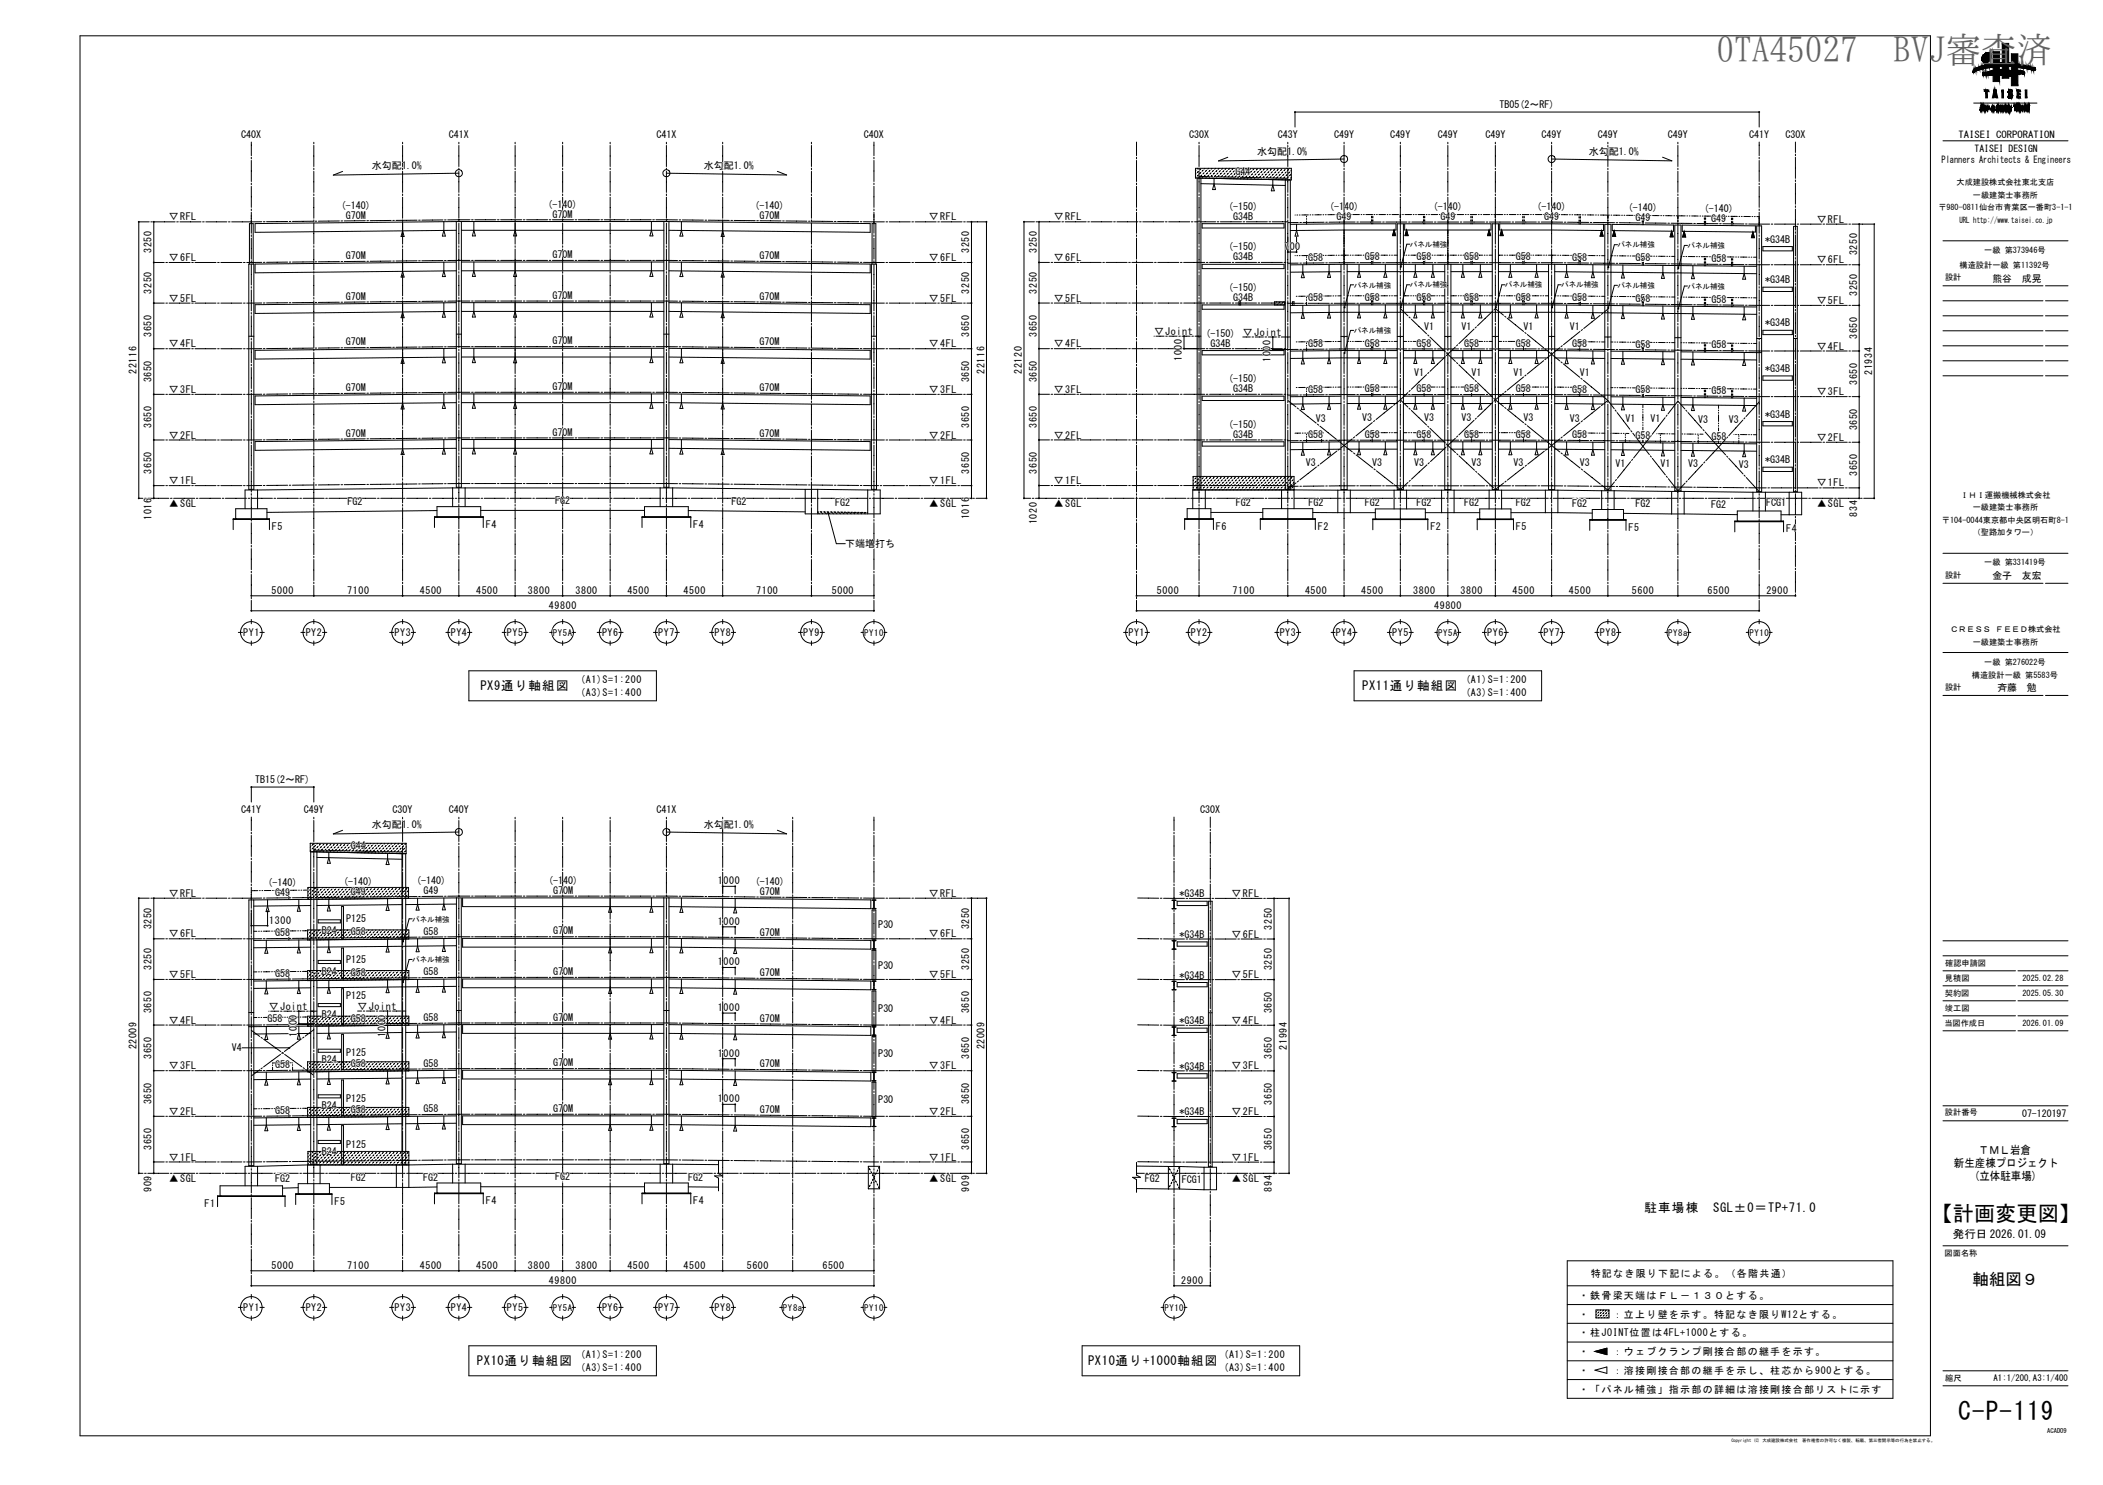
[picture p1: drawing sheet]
<svg xmlns="http://www.w3.org/2000/svg" width="421mm" height="297mm" viewBox="0 0 421 297" stroke-linecap="round" stroke-linejoin="round" font-family="sans-serif">
<defs><g id="words">
<g font-size="7.1" fill="#646464">
<text x="343.2" y="12.6">0TA45027</text>
<text x="378.5" y="12.6">BVJ審査済</text>
</g>
<text font-size="5" fill="#fff" x="391.4" y="284.2">C-P-119</text>
<text font-size="4.3" fill="#fff" x="386.1" y="244.4">【計画変更図】</text>
<text font-size="3.3" fill="#fff" x="394.3" y="257.2">軸組図９</text>
<g font-size="2.5" fill="#fff">
<text x="96" y="138.1">PX9通り軸組図</text>
<text x="272.3" y="138.1">PX11通り軸組図</text>
<text x="328.7" y="242.5">駐車場棟</text>
<text x="342.5" y="242.5">SGL±0＝TP+71.0</text>
<text x="95.3" y="273.1">PX10通り軸組図</text>
<text x="217.5" y="273.1">PX10通り+1000軸組図</text>
</g>
<g font-size="2.3" fill="#fff">
<text x="390.6" y="233.5">新生産棟プロジェクト</text>
<text x="395.6" y="230.9">ＴＭＬ岩倉</text>
<text x="394.7" y="236.1">(立体駐車場)</text>
<text x="390.4" y="247.6">発行日 2026.01.09</text>
</g>
<g font-size="2" fill="#fff">
<text x="299.8" y="21.7">TB05(2～RF)</text>
<text x="48.2" y="27.7">C40X</text>
<text x="89.7" y="27.7">C41X</text>
<text x="131.2" y="27.7">C41X</text>
<text x="172.7" y="27.7">C40X</text>
<text x="237.7" y="27.7">C30X</text>
<text x="255.4" y="27.7">C43Y</text>
<text x="266.7" y="27.7">C49Y</text>
<text x="277.9" y="27.7">C49Y</text>
<text x="287.4" y="27.7">C49Y</text>
<text x="296.9" y="27.7">C49Y</text>
<text x="308.2" y="27.7">C49Y</text>
<text x="319.4" y="27.7">C49Y</text>
<text x="333.4" y="27.7">C49Y</text>
<text x="349.7" y="27.7">C41Y</text>
<text x="356.9" y="27.7">C30X</text>
<text x="74.3" y="33.8">水勾配1.0%</text>
<text x="140.7" y="33.8">水勾</text>
<text x="144.6" y="33.8">配1.0%</text>
<text x="247" y="35.1">G44</text>
<text x="251.3" y="31">水勾配1.0%</text>
<text x="317.7" y="31">水勾</text>
<text x="321.7" y="31">配1.0%</text>
<text x="68.1" y="41.8">(-140)</text>
<text x="109.4" y="41.6">(-140)</text>
<text x="150.8" y="41.8">(-140)</text>
<text x="33.7" y="44.2">▽RFL</text>
<text x="69.1" y="43.8">G70M</text>
<text x="110.4" y="43.6">G70M</text>
<text x="151.8" y="43.8">G70M</text>
<text x="185.7" y="44.2">▽RFL</text>
<text x="210.7" y="44.2">▽RFL</text>
<text x="245.5" y="42">(-150)</text>
<text x="246.5" y="44">G34B</text>
<text x="265.7" y="42.1">(-140)</text>
<text x="267.2" y="44.1">G4</text>
<text x="269.2" y="44.1">9</text>
<text x="286.4" y="42.1">(-140)</text>
<text x="287.9" y="44.1">G4</text>
<text x="289.9" y="44.1">9</text>
<text x="307.2" y="42.1">(-140)</text>
<text x="308.7" y="44.1">G4</text>
<text x="310.7" y="44.1">9</text>
<text x="325.4" y="42.2">(-140)</text>
<text x="326.9" y="44.2">G49</text>
<text x="340.6" y="42.4">(-140)</text>
<text x="342.1" y="44.4">G49</text>
<text x="363.2" y="44.6">▽RFL</text>
<text x="30.3" y="50.7" transform="rotate(-90 30.3 50.7)">3250</text>
<text x="33.7" y="52.3">▽6FL</text>
<text x="69.1" y="51.9">G70M</text>
<text x="110.4" y="51.7">G70M</text>
<text x="151.8" y="51.9">G70M</text>
<text x="185.7" y="52.3">▽6FL</text>
<text x="193.8" y="50.7" transform="rotate(-90 193.8 50.7)">3250</text>
<text x="207.3" y="50.7" transform="rotate(-90 207.3 50.7)">3250</text>
<text x="210.7" y="52.3">▽6FL</text>
<text x="245.5" y="50.2">(-150)</text>
<text x="246.5" y="52.2">G34B</text>
<text x="256.7" y="50.1">7</text>
<text x="257.8" y="50.1">00</text>
<text x="261.5" y="52.2">G58</text>
<text x="272.8" y="52.2">G58</text>
<text x="283.2" y="52.2">G58</text>
<text x="292.7" y="52.2">G58</text>
<text x="303.1" y="52.2">G58</text>
<text x="314.3" y="52.2">G58</text>
<text x="326.9" y="52.3">G58</text>
<text x="342.1" y="52.5">G58</text>
<text x="352.9" y="48.6">*G34B</text>
<text x="363.2" y="52.7">▽6FL</text>
<text x="371.3" y="51.1" transform="rotate(-90 371.3 51.1)">3250</text>
<text x="30.3" y="58.8" transform="rotate(-90 30.3 58.8)">3250</text>
<text x="110.4" y="59.8">G70M</text>
<text x="193.8" y="58.8" transform="rotate(-90 193.8 58.8)">3250</text>
<text x="207.3" y="58.8" transform="rotate(-90 207.3 58.8)">3250</text>
<text x="245.5" y="58.3">(-150)</text>
<text x="352.9" y="56.7">*G34B</text>
<text x="371.3" y="59.3" transform="rotate(-90 371.3 59.3)">3250</text>
<text x="398.3" y="56.4">熊谷</text>
<text x="404.2" y="56.4">成晃</text>
<text x="33.7" y="60.4">▽5FL</text>
<text x="69.1" y="60">G70M</text>
<text x="151.8" y="60">G70M</text>
<text x="185.7" y="60.4">▽5FL</text>
<text x="210.7" y="60.4">▽5FL</text>
<text x="246.5" y="60.3">G34B</text>
<text x="261.5" y="60.3">G58</text>
<text x="272.8" y="60.3">G58</text>
<text x="283.2" y="60.3">G58</text>
<text x="292.7" y="60.3">G58</text>
<text x="303.1" y="60.3">G58</text>
<text x="314.3" y="60.3">G58</text>
<text x="326.9" y="60.5">G58</text>
<text x="342.1" y="60.6">G58</text>
<text x="352.9" y="65.3">*G34B</text>
<text x="363.2" y="60.9">▽5FL</text>
<text x="30.3" y="67.4" transform="rotate(-90 30.3 67.4)">3650</text>
<text x="33.7" y="69.5">▽4FL</text>
<text x="69.1" y="69.2">G70M</text>
<text x="110.4" y="68.9">G70M</text>
<text x="151.8" y="69.2">G70M</text>
<text x="185.7" y="69.5">▽4FL</text>
<text x="193.8" y="67.4" transform="rotate(-90 193.8 67.4)">3650</text>
<text x="207.3" y="67.4" transform="rotate(-90 207.3 67.4)">3650</text>
<text x="210.7" y="69.5">▽4FL</text>
<text x="230.7" y="67">▽Joint</text>
<text x="241" y="67.4">(-150)</text>
<text x="242" y="69.4">G34B</text>
<text x="248.4" y="67.2">▽Joint</text>
<text x="254" y="69" transform="rotate(-90 254 69)">0</text>
<text x="261.5" y="69.5">G58</text>
<text x="272.8" y="69.4">G58</text>
<text x="283.2" y="69.4">G58</text>
<text x="284.7" y="66.1">V1</text>
<text x="292.2" y="66.1">V1</text>
<text x="292.7" y="69.4">G58</text>
<text x="303.1" y="69.4">G58</text>
<text x="304.6" y="66.1">V1</text>
<text x="313.8" y="66.1">V1</text>
<text x="314.3" y="69.5">G58</text>
<text x="326.9" y="69.6">G58</text>
<text x="342.1" y="69.7">G58</text>
<text x="363.2" y="70">▽4FL</text>
<text x="371.3" y="67.9" transform="rotate(-90 371.3 67.9)">3650</text>
<text x="27.3" y="74.8" transform="rotate(-90 27.3 74.8)">22116</text>
<text x="30.3" y="76.6" transform="rotate(-90 30.3 76.6)">3650</text>
<text x="193.8" y="76.6" transform="rotate(-90 193.8 76.6)">3650</text>
<text x="196.8" y="74.8" transform="rotate(-90 196.8 74.8)">22116</text>
<text x="204.3" y="74.8" transform="rotate(-90 204.3 74.8)">22120</text>
<text x="207.3" y="76.6" transform="rotate(-90 207.3 76.6)">3650</text>
<text x="236.3" y="72.3" transform="rotate(-90 236.3 72.3)">1000</text>
<text x="245.5" y="76.5">(-150)</text>
<text x="254" y="72.4" transform="rotate(-90 254 72.4)">100</text>
<text x="282.7" y="75.2">V1</text>
<text x="294.2" y="75.2">V1</text>
<text x="302.6" y="75.2">V1</text>
<text x="315.8" y="75.3">V1</text>
<text x="352.9" y="74.5">*G34B</text>
<text x="371.3" y="77" transform="rotate(-90 371.3 77)">3650</text>
<text x="374.3" y="75.1" transform="rotate(-90 374.3 75.1)">21934</text>
<text x="33.7" y="78.7">▽3FL</text>
<text x="69.1" y="78.3">G70M</text>
<text x="110.4" y="78.1">G70M</text>
<text x="151.8" y="78.3">G70M</text>
<text x="185.7" y="78.7">▽3FL</text>
<text x="210.7" y="78.6">▽3FL</text>
<text x="246.5" y="78.5">G34B</text>
<text x="261.5" y="78.6">G58</text>
<text x="272.8" y="78.5">G58</text>
<text x="283.2" y="78.5">G58</text>
<text x="292.7" y="78.5">G58</text>
<text x="303.1" y="78.5">G58</text>
<text x="314.3" y="78.6">G58</text>
<text x="326.9" y="78.7">G58</text>
<text x="342.1" y="78.9">G58</text>
<text x="352.9" y="83.6">*G34B</text>
<text x="363.2" y="79.1">▽3FL</text>
<text x="30.3" y="85.7" transform="rotate(-90 30.3 85.7)">3650</text>
<text x="33.7" y="87.8">▽2FL</text>
<text x="69.1" y="87.4">G70M</text>
<text x="110.4" y="87.2">G70M</text>
<text x="151.8" y="87.4">G70M</text>
<text x="185.7" y="87.8">▽2FL</text>
<text x="193.8" y="85.7" transform="rotate(-90 193.8 85.7)">3650</text>
<text x="207.3" y="85.7" transform="rotate(-90 207.3 85.7)">3650</text>
<text x="210.7" y="87.8">▽2FL</text>
<text x="245.5" y="85.7">(-150)</text>
<text x="246.5" y="87.7">G34B</text>
<text x="261.5" y="87.7">G58</text>
<text x="263.1" y="84.4">V3</text>
<text x="272.3" y="84.3">V3</text>
<text x="272.8" y="87.7">G58</text>
<text x="283.2" y="87.7">G58</text>
<text x="284.7" y="84.3">V3</text>
<text x="292.2" y="84.3">V3</text>
<text x="292.7" y="87.7">G58</text>
<text x="303.1" y="87.7">G58</text>
<text x="304.6" y="84.3">V3</text>
<text x="313.8" y="84.4">V3</text>
<text x="314.3" y="87.7">G58</text>
<text x="324.9" y="84.5">V1</text>
<text x="326.9" y="87.8">G5</text>
<text x="328.9" y="87.8">8</text>
<text x="329.9" y="84.5">V1</text>
<text x="339.5" y="84.6">V3</text>
<text x="342.1" y="88">G5</text>
<text x="344.1" y="88">8</text>
<text x="345.6" y="84.7">V3</text>
<text x="363.2" y="88.2">▽2FL</text>
<text x="371.3" y="86.1" transform="rotate(-90 371.3 86.1)">3650</text>
<text x="30.3" y="94.8" transform="rotate(-90 30.3 94.8)">3650</text>
<text x="193.8" y="94.8" transform="rotate(-90 193.8 94.8)">3650</text>
<text x="207.3" y="94.8" transform="rotate(-90 207.3 94.8)">3650</text>
<text x="261.1" y="93.3">V3</text>
<text x="274.3" y="93.2">V3</text>
<text x="282.7" y="93.2">V3</text>
<text x="294.2" y="93.2">V3</text>
<text x="302.6" y="93.2">V3</text>
<text x="315.8" y="93.4">V3</text>
<text x="322.9" y="93.4">V1</text>
<text x="331.9" y="93.4">V1</text>
<text x="337.5" y="93.5">V3</text>
<text x="347.6" y="93.6">V3</text>
<text x="352.9" y="92.7">*G34B</text>
<text x="371.3" y="95.3" transform="rotate(-90 371.3 95.3)">3650</text>
<text x="33.7" y="96.9">▽1FL</text>
<text x="33.7" y="101.4">▲SGL</text>
<text x="69.4" y="101.1">FG2</text>
<text x="110.9" y="100.9">FG</text>
<text x="112.9" y="100.9">2</text>
<text x="146.2" y="101">FG2</text>
<text x="166.9" y="101.2">FG2</text>
<text x="185.7" y="96.9">▽1FL</text>
<text x="185.7" y="101.4">▲SGL</text>
<text x="210.7" y="96.9">▽1FL</text>
<text x="210.7" y="101.4">▲SGL</text>
<text x="247.1" y="101.3">FG2</text>
<text x="261.6" y="101.3">FG2</text>
<text x="272.8" y="101.3">FG2</text>
<text x="283.2" y="101.3">FG2</text>
<text x="292.7" y="101.3">FG2</text>
<text x="303.1" y="101.3">FG2</text>
<text x="314.3" y="101.4">FG2</text>
<text x="326.9" y="101.5">FG2</text>
<text x="342.1" y="101.7">FG2</text>
<text x="353.1" y="101.2">FCG1</text>
<text x="363.2" y="97.4">▽1FL</text>
<text x="363.2" y="101.4">▲SGL</text>
<text x="30.3" y="104" transform="rotate(-90 30.3 104)">1016</text>
<text x="54.3" y="106">F5</text>
<text x="97.1" y="105.6">F4</text>
<text x="138.6" y="105.6">F4</text>
<text x="193.8" y="103.9" transform="rotate(-90 193.8 103.9)">1016</text>
<text x="207.3" y="104.9" transform="rotate(-90 207.3 104.9)">1020</text>
<text x="243.1" y="106">F6</text>
<text x="263.4" y="106">F2</text>
<text x="285.9" y="106.1">F2</text>
<text x="303.1" y="106.1">F5</text>
<text x="325.6" y="106.2">F5</text>
<text x="357.1" y="106.5">F4</text>
<text x="371.3" y="103.4" transform="rotate(-90 371.3 103.4)">834</text>
<text x="169" y="109.5">下端増</text>
<text x="175" y="109.5">打ち</text>
<text x="54.2" y="118.8">5000</text>
<text x="69.4" y="118.8">7100</text>
<text x="83.9" y="118.8">4500</text>
<text x="95.1" y="118.8">4500</text>
<text x="105.5" y="118.8">3800</text>
<text x="115" y="118.8">3800</text>
<text x="125.4" y="118.8">4500</text>
<text x="136.6" y="118.8">4500</text>
<text x="151.1" y="118.8">7100</text>
<text x="166.2" y="118.8">5000</text>
<text x="231.2" y="118.8">5000</text>
<text x="246.4" y="118.8">7100</text>
<text x="260.9" y="118.8">4500</text>
<text x="272.1" y="118.8">4500</text>
<text x="282.5" y="118.8">3800</text>
<text x="292" y="118.8">3800</text>
<text x="302.4" y="118.8">4500</text>
<text x="313.6" y="118.8">4500</text>
<text x="326.2" y="118.8">5600</text>
<text x="341.4" y="118.8">6500</text>
<text x="353.1" y="118.8">2900</text>
<text x="398.3" y="115.9">金子</text>
<text x="404.2" y="115.9">友宏</text>
<text x="109.7" y="121.8">49800</text>
<text x="286.7" y="121.8">49800</text>
<text x="48.6" y="127.3">PY1</text>
<text x="61.1" y="127.3">PY2</text>
<text x="78.8" y="127.3">PY3</text>
<text x="90.1" y="127.3">PY4</text>
<text x="101.3" y="127.3">PY5</text>
<text x="120.3" y="127.3">PY6</text>
<text x="131.6" y="127.3">PY7</text>
<text x="142.8" y="127.3">PY8</text>
<text x="160.6" y="127.3">PY9</text>
<text x="225.6" y="127.3">PY1</text>
<text x="238.1" y="127.3">PY2</text>
<text x="255.8" y="127.3">PY3</text>
<text x="267.1" y="127.3">PY4</text>
<text x="278.3" y="127.3">PY5</text>
<text x="297.3" y="127.3">PY6</text>
<text x="308.6" y="127.3">PY7</text>
<text x="319.8" y="127.3">PY8</text>
<text x="115.9" y="136.7">(A1)S=1:200</text>
<text x="292.9" y="136.7">(A1)S=1:200</text>
<text x="115.9" y="139.2">(A3)S=1:400</text>
<text x="292.9" y="139.2">(A3)S=1:400</text>
<text x="399.3" y="138.4">斉藤</text>
<text x="405.2" y="138.4">勉</text>
<text x="50.9" y="156.7">TB15(2～RF)</text>
<text x="48.2" y="162.7">C41Y</text>
<text x="60.7" y="162.7">C49Y</text>
<text x="74.3" y="165.6">水勾配1.0%</text>
<text x="78.4" y="162.7">C30Y</text>
<text x="89.7" y="162.7">C40Y</text>
<text x="131.2" y="162.7">C41X</text>
<text x="140.7" y="165.6">水勾</text>
<text x="144.6" y="165.6">配1.0%</text>
<text x="239.9" y="162.7">C30X</text>
<text x="70.1" y="169.8">G44</text>
<text x="33.7" y="179.4">▽RFL</text>
<text x="53.4" y="177.2">(-140)</text>
<text x="54.9" y="179.2">G49</text>
<text x="68.6" y="177.1">(-140)</text>
<text x="70.1" y="179.1">G49</text>
<text x="83.1" y="176.9">(-140)</text>
<text x="84.6" y="178.9">G49</text>
<text x="109.5" y="176.9">(-1</text>
<text x="110.5" y="178.9">G7</text>
<text x="112.5" y="176.9">40)</text>
<text x="112.5" y="178.9">0M</text>
<text x="143.5" y="176.9">1</text>
<text x="144.6" y="176.9">000</text>
<text x="150.9" y="177.1">(-140)</text>
<text x="151.9" y="179.1">G70M</text>
<text x="185.7" y="179.4">▽RFL</text>
<text x="235.8" y="179.5">*G34B</text>
<text x="246.2" y="179.5">▽RFL</text>
<text x="30.3" y="186" transform="rotate(-90 30.3 186)">3250</text>
<text x="53.8" y="184.8">1300</text>
<text x="69.1" y="184.5">P125</text>
<text x="143.5" y="185">1</text>
<text x="144.6" y="185">000</text>
<text x="175.6" y="185.7">P30</text>
<text x="193.8" y="186" transform="rotate(-90 193.8 186)">3250</text>
<text x="254.3" y="186" transform="rotate(-90 254.3 186)">3250</text>
<text x="33.7" y="187.6">▽6FL</text>
<text x="54.9" y="187.3">G58</text>
<text x="64.3" y="186.9">B24</text>
<text x="70.1" y="187.2">G58</text>
<text x="84.6" y="187">G58</text>
<text x="110.5" y="187">G7</text>
<text x="112.5" y="187">0M</text>
<text x="151.9" y="187.2">G70M</text>
<text x="185.7" y="187.6">▽6FL</text>
<text x="235.8" y="187.7">*G34B</text>
<text x="246.2" y="187.6">▽6FL</text>
<text x="30.3" y="194.1" transform="rotate(-90 30.3 194.1)">3250</text>
<text x="33.7" y="195.7">▽5FL</text>
<text x="54.9" y="195.4">G58</text>
<text x="64.3" y="195">B24</text>
<text x="69.1" y="192.7">P125</text>
<text x="70.1" y="195.3">G58</text>
<text x="84.6" y="195.1">G58</text>
<text x="110.5" y="195.1">G7</text>
<text x="112.5" y="195.1">0M</text>
<text x="143.5" y="193.1">1</text>
<text x="144.6" y="193.1">000</text>
<text x="151.9" y="195.3">G70M</text>
<text x="175.6" y="193.8">P30</text>
<text x="185.7" y="195.7">▽5FL</text>
<text x="193.8" y="194.1" transform="rotate(-90 193.8 194.1)">3250</text>
<text x="235.8" y="195.8">*G34B</text>
<text x="246.2" y="195.7">▽5FL</text>
<text x="254.3" y="194.1" transform="rotate(-90 254.3 194.1)">3250</text>
<text x="30.3" y="202.7" transform="rotate(-90 30.3 202.7)">3650</text>
<text x="53.7" y="202">▽Joint</text>
<text x="64.3" y="203.6">B24</text>
<text x="69.1" y="199.9">P125</text>
<text x="71.4" y="202">▽Joint</text>
<text x="143.5" y="202.3">1</text>
<text x="144.6" y="202.3">000</text>
<text x="175.6" y="202.4">P30</text>
<text x="193.8" y="202.7" transform="rotate(-90 193.8 202.7)">3650</text>
<text x="254.3" y="202.7" transform="rotate(-90 254.3 202.7)">3650</text>
<text x="27.3" y="210" transform="rotate(-90 27.3 210)">22009</text>
<text x="33.7" y="204.8">▽4FL</text>
<text x="53.4" y="204.6">G58</text>
<text x="59.3" y="207.4" transform="rotate(-90 59.3 207.4)">1000</text>
<text x="70.1" y="204.4">G58</text>
<text x="77" y="207.4" transform="rotate(-90 77 207.4)">1000</text>
<text x="84.6" y="204.3">G58</text>
<text x="110.5" y="204.2">G7</text>
<text x="112.5" y="204.2">0M</text>
<text x="151.9" y="204.4">G70M</text>
<text x="185.7" y="204.8">▽4FL</text>
<text x="196.8" y="210" transform="rotate(-90 196.8 210)">22009</text>
<text x="235.8" y="204.9">*G34B</text>
<text x="246.2" y="204.8">▽4FL</text>
<text x="257.3" y="210" transform="rotate(-90 257.3 210)">21994</text>
<text x="30.3" y="211.8" transform="rotate(-90 30.3 211.8)">3650</text>
<text x="33.7" y="213.9">▽3FL</text>
<text x="46.3" y="210.4">V4</text>
<text x="54.9" y="213.7">G58</text>
<text x="64.3" y="212.7">B24</text>
<text x="69.1" y="211.2">P125</text>
<text x="70.1" y="213.5">G58</text>
<text x="84.6" y="213.4">G58</text>
<text x="110.5" y="213.3">G7</text>
<text x="112.5" y="213.3">0M</text>
<text x="143.5" y="211.4">1</text>
<text x="144.6" y="211.4">000</text>
<text x="151.9" y="213.5">G70M</text>
<text x="175.6" y="211.6">P30</text>
<text x="185.7" y="213.9">▽3FL</text>
<text x="193.8" y="211.8" transform="rotate(-90 193.8 211.8)">3650</text>
<text x="235.8" y="214">*G34B</text>
<text x="246.2" y="214">▽3FL</text>
<text x="254.3" y="211.9" transform="rotate(-90 254.3 211.9)">3650</text>
<text x="30.3" y="221" transform="rotate(-90 30.3 221)">3650</text>
<text x="64.3" y="221.9">B24</text>
<text x="69.1" y="220.4">P125</text>
<text x="143.5" y="220.5">1</text>
<text x="144.6" y="220.5">000</text>
<text x="175.6" y="220.7">P30</text>
<text x="193.8" y="221" transform="rotate(-90 193.8 221)">3650</text>
<text x="254.3" y="221" transform="rotate(-90 254.3 221)">3650</text>
<text x="33.7" y="223.1">▽2FL</text>
<text x="54.9" y="222.8">G58</text>
<text x="70.1" y="222.7">G58</text>
<text x="84.6" y="222.5">G58</text>
<text x="110.5" y="222.5">G7</text>
<text x="112.5" y="222.5">0M</text>
<text x="151.9" y="222.7">G70M</text>
<text x="185.7" y="223.1">▽2FL</text>
<text x="235.8" y="223.2">*G34B</text>
<text x="246.2" y="223.1">▽2FL</text>
<text x="404.3" y="223.5">07-120197</text>
<text x="30.3" y="230.1" transform="rotate(-90 30.3 230.1)">3650</text>
<text x="33.7" y="232.2">▽1FL</text>
<text x="64.3" y="231">B24</text>
<text x="69.1" y="229.7">P125</text>
<text x="185.7" y="232.2">▽1FL</text>
<text x="193.8" y="230.1" transform="rotate(-90 193.8 230.1)">3650</text>
<text x="246.2" y="232.2">▽1FL</text>
<text x="254.3" y="230.1" transform="rotate(-90 254.3 230.1)">3650</text>
<text x="30.3" y="238.5" transform="rotate(-90 30.3 238.5)">909</text>
<text x="33.7" y="236.4">▲SGL</text>
<text x="54.9" y="236.4">FG2</text>
<text x="70.1" y="236.3">FG2</text>
<text x="84.6" y="236.2">FG2</text>
<text x="110.9" y="236.1">FG</text>
<text x="112.9" y="236.1">2</text>
<text x="137.5" y="236.2">FG2</text>
<text x="185.7" y="236.4">▲SGL</text>
<text x="193.8" y="238.4" transform="rotate(-90 193.8 238.4)">909</text>
<text x="228.9" y="236.5">FG2</text>
<text x="236.2" y="236.7">FCG1</text>
<text x="246.2" y="236.4">▲SGL</text>
<text x="254.3" y="238.4" transform="rotate(-90 254.3 238.4)">894</text>
<text x="40.8" y="241.4">F1</text>
<text x="66.8" y="241">F5</text>
<text x="97.1" y="240.9">F4</text>
<text x="138.6" y="240.9">F4</text>
<text x="54.2" y="253.8">5000</text>
<text x="69.4" y="253.8">7100</text>
<text x="83.9" y="253.8">4500</text>
<text x="95.1" y="253.8">4500</text>
<text x="105.5" y="253.8">3800</text>
<text x="109.7" y="256.8">49800</text>
<text x="115" y="253.8">3800</text>
<text x="125.4" y="253.8">4500</text>
<text x="136.6" y="253.8">4500</text>
<text x="149.2" y="253.8">5600</text>
<text x="164.4" y="253.8">6500</text>
<text x="236.1" y="256.8">2900</text>
<text x="318" y="255.4">特記なき限り下記による。（各階共通）</text>
<text x="48.6" y="262.3">PY1</text>
<text x="61.1" y="262.3">PY2</text>
<text x="78.8" y="262.3">PY3</text>
<text x="90.1" y="262.3">PY4</text>
<text x="101.3" y="262.3">PY5</text>
<text x="120.3" y="262.3">PY6</text>
<text x="131.6" y="262.3">PY7</text>
<text x="142.8" y="262.3">PY8</text>
<text x="315.7" y="259.8">・鉄骨梁天端はＦＬ－１３０とする。</text>
<text x="315.7" y="263.6">・</text>
<text x="322.4" y="263.6">：立上り壁を示す。特記なき限りW12とする。</text>
<text x="315.7" y="267.3">・柱JOINT位置は4FL+1000とする。</text>
<text x="115.9" y="274.2">(A3)S=1:400</text>
<text x="115.9" y="271.7">(A1)S=1:200</text>
<text x="244.6" y="274.2">(A3)S=1:400</text>
<text x="244.6" y="271.7">(A1)S=1:200</text>
<text x="315.7" y="271.1">・</text>
<text x="315.7" y="274.8">・</text>
<text x="322.4" y="271.1">：ウェブクランプ剛接合部の継手を示す。</text>
<text x="322.4" y="274.8">：溶接剛接合部の継手を示し、柱芯から900とする。</text>
<text x="315.7" y="278.6">・「パネル補強」指示部の詳細は溶接剛接合部リストに示す</text>
</g>
<g font-size="1.9" fill="#fff">
<text x="391.6" y="27.6">TAISEI CORPORATION</text>
<text x="388.1" y="32.7">Planners</text>
<text x="388.3" y="32.7">Planners AArrcchhiitteeccttss &amp;&amp; EEnnggiinneeeerrss</text>
<text x="394.8" y="30.5">TAISEI DESIGN</text>
</g>
<g font-size="1.7" fill="#fff">
<text x="110.5" y="127.2">PY5A</text>
<text x="172.8" y="127.2">PY10</text>
<text x="287.5" y="127.2">PY5A</text>
<text x="333.5" y="127.2">PY8a</text>
<text x="349.8" y="127.2">PY10</text>
<text x="110.5" y="262.2">PY5A</text>
<text x="156.5" y="262.2">PY8a</text>
<text x="172.8" y="262.2">PY10</text>
<text x="232.8" y="262.2">PY10</text>
<text x="398.6" y="276.4">A1:1/200,A3:1/400</text>
</g>
<g font-size="1.6" fill="#fff">
<text x="391.2" y="37.1">大成建設株式会社東北支店</text>
<text x="394.4" y="39.6">一級建築士事務所</text>
<text x="387.5" y="42.1">〒980-0811仙台市青葉区一番町3-1-1</text>
<text x="391.7" y="44.6">URL</text>
<text x="391.8" y="44.6">URL hhttttpp::////wwwwww..ttaaiisseeii..ccoo..jjpp</text>
<text x="391.8" y="53.6">構造設計一級 第11392号</text>
<text x="396.7" y="50.6">一級 第373946号</text>
<text x="388.9" y="56.1">設計</text>
<text x="391.9" y="99.6">ＩＨＩ運搬機械株式会社</text>
<text x="388.2" y="104.6">〒104-0044東京都中央区明石町8-1</text>
<text x="394.4" y="107.1">（聖路加タワー）</text>
<text x="394.4" y="102.1">一級建築士事務所</text>
<text x="396.7" y="113.1">一級 第331419号</text>
<text x="388.9" y="115.6">設計</text>
<text x="389.9" y="126.5">ＣＲＥＳＳ ＦＥＥＤ株式会社</text>
<text x="394.4" y="129">一級建築士事務所</text>
<text x="394.2" y="135.6">構造設計一級 第5583号</text>
<text x="396.7" y="133.1">一級 第276022号</text>
<text x="388.9" y="138.1">設計</text>
<text x="388.8" y="196.3">見積図</text>
<text x="388.9" y="193.3">確認申請図</text>
<text x="404.3" y="196.3">2025.02.28</text>
<text x="388.8" y="199.3">契約図</text>
<text x="388.8" y="202.3">竣工図</text>
<text x="404.3" y="199.3">2025.05.30</text>
<text x="388.7" y="205.3">当図作成日</text>
<text x="404.3" y="205.3">2026.01.09</text>
<text x="388.8" y="223.1">設計番号</text>
<text x="388.8" y="251.3">図面名称</text>
<text x="388.9" y="276.3">縮尺</text>
</g>
<g font-size="1.5" fill="#fff">
<text x="281.9" y="49.4">パネル補強</text>
<text x="323.4" y="49.5">パネル補強</text>
<text x="337.4" y="49.7">パネル補強</text>
<text x="270.6" y="57.6">パネル補強</text>
<text x="281.9" y="57.5">パネル補強</text>
<text x="300.9" y="57.5">パネル補強</text>
<text x="312.1" y="57.5">パネル補強</text>
<text x="323.4" y="57.7">パネル補強</text>
<text x="337.4" y="57.8">パネル補強</text>
<text x="270.6" y="66.7">パネル補強</text>
<text x="82.4" y="184.4">パネル補強</text>
<text x="82.4" y="192.5">パネル補強</text>
</g>
<g font-size="1.3" fill="#fff">
<text x="409.3" y="286.7">ACADD09</text>
<text x="409.4" y="286.7">A</text>
</g>
<g font-size=".9" fill="#fff">
<text x="346.2" y="288.4">Copyrright (C) 大成建設株式会社</text>
<text x="356.8" y="288.4">式</text>
<text x="360.3" y="288.4">著作権者の許可なく複製、転載、第三者開示等の行為を禁止する。</text>
<text x="365.7" y="288.4">可</text>
<text x="374.6" y="288.4">三</text>
<text x="383.4" y="288.4">止</text>
</g>
</g></defs>
<g fill="#000" stroke="#000" stroke-width=".2">
<path d="M394.5 14.4v.1zM394.5 14.3v.2zM394.5 14.3l.1 .2zM394.6 14.2v.3zM394.6 14.1v.4zM394.6 14.1l.1 .4zM394.7 14.1v.4zM394.7 14.1v.3zM394.7 14.1l.1 .3zM394.8 14v.4zM394.8 13.9v.5zM394.8 13.8v.6z"/>
<path d="M394.8 13.8l.1 .5zM394.9 13.8v.5zM394.9 13.8l.1 .5zM395 13.7v.6zM395 13.7h.1v.5zM395.1 13.7l.1 .4-.1 .1zM395.1 13.7l.1-.1v.5zM395.2 13.6v.5zM395.2 13.6l.1 .5zM395.3 13.6v.5zM395.3 13.6l.1 .5zM395.4 13.5v.6z"/>
<path d="M395.4 13.5l.1 .5zM395.5 13.5v.5zM395.5 13.5l.1 .5zM395.6 13.5v.5zM395.6 13.4v.6zM395.6 13.4l.1 .6zM395.7 13.4l.2 .5-.2 .1zM395.7 13.4l.2-.1v.6zM395.9 13.3v.6zM395.9 13.3l.1 .6zM396 13.3l.1 .6h-.1zM396 13.3h.1v.6z"/>
<path d="M396.1 13.3v.6zM396.1 13.3v.5zM396.1 13.3l.1 .5zM396.2 13.3v.5zM396.2 13.2l.1 .6h-.1zM396.3 11.8v.1zM396.3 11.7v.2zM396.3 11.7v.3zM396.3 11.6v.4zM396.2 13.2h.1v.6zM396.3 13.2v.6zM396.3 11.5v.5z"/>
<path d="M396.3 11.5l.1 .5zM396.4 11.5v.5zM396.4 11.4v.6zM396.4 11.4v.7zM396.3 13.2l.1 .6zM396.4 13.2l.1 .6h-.1zM396.4 11.3v.8zM396.4 11.3l.1 .8zM396.5 11.2v.9zM396.5 14.7v.1zM396.5 14.7v.2zM396.5 14.7v.3z"/>
<path d="M396.5 11.2v1zM396.5 14.6v.4zM396.4 13.2l.1-.1v.7zM396.5 13.1v.7zM396.5 11.2l.1 1.1zM396.5 14.6l.1 .4zM396.6 11.1v1.2zM396.6 11.1v1.3zM396.6 14.6v.5zM396.5 13.1h.1v.6zM396.6 13.1v.6zM396.6 14.6l.1 .5z"/>
<path d="M396.6 11v1.4zM396.6 11l.1 1.4zM396.7 11v1.4zM396.6 13.1l.1 .6zM396.7 13.1v.6zM396.7 14.5v.6zM396.7 10.9v1.5zM396.7 10.9l.1 1.6zM396.7 14.5l.1 .6zM396.8 10.9v1.6zM396.8 18l.3 .3h-.3zM396.8 14.5v.6z"/>
<path d="M396.7 13.1l.1 .6zM396.8 13v.7zM396.8 14.5l.1 .6zM396.8 10.8l.1 1.7zM396.8 13l.1 .7zM396.9 13l.1 .6-.1 .1zM396.9 10.8v1.7zM396.9 14.5v.6zM396.9 14.5l.1 .6h-.1zM396.9 10.7v1.8zM396.9 10.7l.1 1.8zM397 10.7v1.8z"/>
<path d="M396.9 13h.1v.6zM397 13v.6zM396.9 14.5h.1v.6zM397 14.5l.1 .6zM397.1 14.5l.1 .6h-.1zM396.8 18h.3v.3zM397.1 18l.3 1.6zM397.1 18.3l.3 1.3h-.3zM397 13l.1 .6zM397.1 13v.6zM397 10.7l.1 1.8zM397.1 10.6v1.9z"/>
<path d="M397.1 12.9v.7zM397.1 12.9l.1 .7h-.1zM397.1 10.6l.1 1.9zM397.2 10.6v1.9zM397.1 14.5h.1v.6zM397.2 14.5v.6zM397.2 14.5l.1 .6zM397.1 12.9h.1v.7zM397.2 12.9v.7zM397.2 10.6l.1 1.9zM397.3 10.6v1.9zM397.3 14.5v.6z"/>
<path d="M397.3 10.6v1.8zM397.3 14.4l.2 .7h-.2zM397.2 12.9l.1 .7zM397.3 12.9v.7zM397.3 12.9l.1 .7h-.1zM397.3 10.6l.1 1.8zM397.4 10.6v1.8zM397.1 18h.3v.3zM397.4 18l.3 .3h-.3zM397.1 18l.3 .3v1.3zM397.4 10.6v1.7zM397.4 10.6v.3z"/>
<path d="M397.4 10.9v1.4zM397.4 10.5v.4zM397.4 10.5l.1 .4zM397.3 12.9h.1v.7zM397.4 12.9l.1 .7zM397.4 10.9l.1 1.4zM397.5 10.9v1.4zM397.5 10.6v.3zM397.5 12.9v.7zM397.5 10.9v1.3zM397.5 11v1.2zM397.3 14.4h.2v.7z"/>
<path d="M397.5 14.4v.7zM397.5 12.9v.6zM397.5 12.9l.2 .6h-.2zM397.5 10.6l.1 .3zM397.5 14.4l.1 .7zM397.6 10.6v.3zM397.6 14.4v.7zM397.5 11l.1 1.2zM397.6 11v1.2zM397.6 11v1.1zM397.6 14.4l.1 .7zM397.6 11.1v1z"/>
<path d="M397.6 10.6l.1 .3zM397.5 12.9l.2-.1v.7zM397.7 12.8v.7zM397.6 11.1l.1 1zM397.7 11.1v1zM397.4 18h.3v.3zM397.7 10.6v.3zM397.7 12.8l.1 .7h-.1zM397.7 14.3v.8zM397.7 10.6v.4zM397.7 10.6l.1 .4zM397.8 10.6v.4z"/>
<path d="M397.7 14.3l.1 .8zM397.8 14.3v.8zM397.7 11.1l.1 1zM397.8 11.1v1zM397.8 11.1v.9zM397.8 11.2v.8zM397.7 12.8h.1v.7zM397.8 12.8l.1 .7zM397.8 11.3v.7zM397.8 10.6l.1 .4zM397.8 14.3l.1 .8zM397.9 14.3v.8z"/>
<path d="M397.8 11.3l.1 .7zM397.9 11.3v.7zM397.9 10.6v.4zM397.9 11.3v.6zM397.9 10.6v.5zM397.9 12.8l.1 .7h-.1zM397.9 10.7v.4zM397.9 11.2v.7zM397.9 10.7v.5zM397.9 10.7v1.2zM397.9 10.7v1.1zM397.9 10.7l.1 1.1z"/>
<path d="M398 10.7v1.1zM398 10.8v1zM397.9 12.8h.1v.7zM398 12.8l.1 .7h-.1zM398 10.8v.9zM397.9 14.3l.1 .7zM398 14.3l.1 .7zM398 10.8v.8zM398.1 14.2v.8zM398 10.8l.1 .8zM398.1 10.8v.8zM398.1 10.9v.7z"/>
<path d="M398.1 10.9v.6zM398 12.8h.1v.7zM398.1 12.8l.1 .7h-.1zM398.1 10.9v.5zM398.1 11v.4zM398.1 11v.3zM398.1 14.2l.1 .8zM398.2 14.2v.8zM398.1 11l.1 .3zM398.2 11v.3zM398.2 11v.2zM398.2 11.1v.1z"/>
<path d="M398.1 12.8h.1v.7zM398.2 12.8v.7zM398.2 14.2l.1 .8zM398.3 14.2v.8zM398.3 14.2l.1 .8h-.1zM398.2 12.8l.1 .7zM398.3 12.8v.7zM398.3 12.8l.2 .6-.2 .1zM398.3 14.2h.1v.8zM398.4 14.2v.8zM398.4 14.2l.1 .8zM398.5 14.2v.8z"/>
<path d="M398.3 12.8l.2-.1v.7zM398.5 12.7v.7zM398.5 10.3l1.3 6h-1.3zM398.5 14.2l.1 .8zM398.6 14.2v.8zM398.5 12.7l.1 .7zM398.6 12.7v.7zM398.6 14.2l.1 .8zM398.7 14.2v.8zM398.6 12.7l.1 .7zM398.7 12.7v.7zM398.7 18.2v1.4h-.3z"/>
<path d="M398.7 18.2v1.4zM398.7 12.7l.1 .7h-.1zM398.7 18v1.4zM398.7 14.2l.1 .8zM398.7 18v1.3zM398.7 18l.1 1.3zM398.8 18l.1 .4-.1 .7zM398.8 19.1l.2 .2h-.2zM398.8 14.1v.9zM398.8 14.1l.1 .9zM398.7 12.7h.1v.7zM398.8 12.7v.7z"/>
<path d="M398.8 12.7l.2 .7h-.2zM398.9 14.1v.9zM398.9 14.1l.2 .9h-.2zM398.8 18h.1v.4zM398.9 18l.1 .7zM399 18v1.1zM398.8 12.7h.2v.7zM399 12.7l.2 .7h-.2zM398.8 19.1h.2v.2zM399 18l.1 1.3zM399.1 18v1.3zM399.1 18v1.6z"/>
<path d="M398.9 14.1h.2v.9zM399.1 14.1l.3 .9h-.3zM399.1 18.2l.4 1.4h-.4zM399 12.7h.2v.7zM399.2 12.7l.2 .6-.2 .1zM399.1 14.1h.3v.9zM399.4 14.1v.9zM399.2 12.7l.2-.1v.7zM399.4 12.6l.1 .7h-.1zM399.4 14.1l.2 .9h-.2zM399.4 12.6h.1v.7zM399.5 12.6l.1 .7z"/>
<path d="M399.6 12.6l.1 .7h-.1zM399.4 14.1l.2-.1v1zM399.6 14v1zM399.6 14l.1 1zM399.6 12.6h.1v.7zM399.7 12.6v.7zM399.7 14l.1 1.1zM399.8 14v1.1zM399.7 12.6l.1 .7zM399.8 12.6v.7zM399.8 12.6l.1 .7zM398.5 10.3h1.3v6z"/>
<path d="M399.8 14l.1 1.1zM399.9 12.6v.7zM399.9 14v1.1zM399.9 14l.1 1.1zM400 14v1.1zM399.9 12.6l.1 .7zM400 12.6v.7zM400 14l.1 1.1zM400.1 14v1.1zM400 12.6l.1 .7zM400.1 12.6l.1 .7h-.1zM400.1 14l.1 1.1z"/>
<path d="M400.1 12.6h.1v.7zM400.2 12.6v.7zM400.2 12.6l.1 .7zM400.2 14v1.1zM400.2 14l.1 1.1zM400.3 12.6v.7zM400.3 18l.3 1.6h-.3zM400.3 14v1.1zM400.4 8.7l1.2 6.9h-1.2zM400.3 12.6l.1 .7zM400.4 12.6v.7zM400.3 14l.1 1.1z"/>
<path d="M400.4 14v1.1zM400.4 12.6l.1 .7zM400.4 14l.1 1.1zM400.5 12.6v.7zM400.5 14v1.1zM400.5 14l.1 1.1zM400.5 12.6l.1 .7zM400.6 14v1.1zM400.6 12.6v.7zM400.3 18h.3v1.6zM400.6 12.6l.1 .7zM400.6 14l.1 1.1z"/>
<path d="M400.7 14l.2 1.2-.2-.1zM400.7 12.6l.1 .7zM400.8 12.6l.1 .7h-.1zM400.7 14h.2v1.2zM400.9 14v1.2zM400.8 12.6h.1v.7zM400.9 12.6l.3 .7h-.3zM400.9 14l.2 1.2h-.2zM400.9 14h.2v1.2zM401.1 14l.1 1.2zM400.9 12.6h.3v.7zM401.2 12.6l.1 .7h-.1z"/>
<path d="M401.2 14.1l.2 1.1h-.2zM401.2 12.6h.1v.7zM401.3 12.6v.7zM401.3 12.6l.1 .7h-.1zM401.2 14.1h.2v1.1zM401.4 14.1v1.1zM401.4 14.1l.1 1.1zM401.3 12.6h.1v.7zM401.4 12.6l.1 .7zM401.5 12.6l.1 .7zM401.5 14.1v1.2zM401.5 14.1l.1 1.2z"/>
<path d="M401.6 14.1v1.2zM401.6 12.6v.7zM401.6 18.4v.1zM401.6 18.3v.2zM401.6 18.3v.3zM401.6 19.4v.1zM401.6 19.3v.2zM401.6 19.2v.3zM401.6 18.2v.4zM401.6 12.6l.1 .7zM401.6 19.2v.4zM401.6 18.2v.5z"/>
<path d="M401.6 14.1l.1 1.2zM400.4 8.7h1.2v6.9zM401.6 18.2l.1 .5zM401.6 19.2l.1 .4zM401.7 18.1v.6zM401.7 19.2v.4zM401.7 12.6v.7zM401.7 19.3v.3zM401.7 18.1v.7zM401.7 14.1v1.2zM401.7 19.3l.1 .3zM401.7 14.1l.1 1.2z"/>
<path d="M401.7 12.6l.1 .7zM401.7 18.1l.1 .7zM401.8 19.3v.3zM401.8 18v.8zM401.8 14.1v1.2zM401.8 12.6v.7zM401.8 18v.9zM401.8 19.3l.1 .3zM401.8 12.6l.1 .7zM401.8 14.1l.1 1.2zM401.8 18l.1 .9zM401.9 19.3v.3z"/>
<path d="M401.9 18v.9zM401.9 18v.4zM401.9 18.4v.5zM401.9 18.5v.4zM401.9 18v.3zM401.9 12.6v.7zM401.9 14.1v1.2zM401.9 14.1l.1 1.2zM401.9 12.6l.1 .7zM401.9 18.5l.1 .5zM401.9 19.3l.1 .3zM402 19.3v.3z"/>
<path d="M401.9 18l.1 .3zM402 18.6v.4zM402 18v.3zM402 14.1v1.2zM402 12.6l.1 .7zM402 19.2v.4zM402 14.1l.1 1.2zM402 18.6v.5zM402 18.6l.1 .5zM402.1 12.6v.7zM402.1 19.1v.5zM402.1 18.6v1z"/>
<path d="M402 18l.1 .3zM402.1 18v.3zM402.1 14.1v1.2zM402.1 12.6l.1 .7zM402.1 18.7v.9zM402.1 14.1l.1 1.2zM402.1 18l.1 .3zM402.2 14.1v1.2zM402.2 12.6v.7zM402.2 18v.3zM402.1 18.7l.1 .8zM402.2 18.7v.8z"/>
<path d="M402.2 10.8l1.3 6.3h-1.3zM402.2 18.8v.7zM402.2 14.1l.1 1.2zM402.2 18l.1 .3zM402.2 12.6l.1 .7zM402.3 12.6v.7zM402.2 18.8l.1 .7zM402.3 18.8v.7zM402.3 14.1v1.2zM402.3 18v.3zM402.3 18.8v.6zM402.3 18.9v.5z"/>
<path d="M402.3 12.6l.1 .7zM402.3 18.9v.4zM402.3 19v.3zM402.3 14.1l.1 1.2zM402.4 14.1v1.2zM402.3 19l.1 .3zM402.4 19v.3zM402.4 19.1v.2zM402.4 19.1v.1zM402.4 14.1v1.1zM402.4 14.1l.1 1.1h-.1zM402.4 12.7v.6z"/>
<path d="M402.4 12.7l.1 .6h-.1zM402.4 14.1h.1v1.1zM402.5 14.1v1.1zM402.4 12.7h.1v.6zM402.5 12.7v.6zM402.5 12.7l.2 .6h-.2zM402.5 14.1l.1 1.1zM402.6 14.1v1.1zM402.6 14.1l.1 1.1zM402.7 14.1v1.1zM402.5 12.7h.2v.6zM402.7 12.7v.6z"/>
<path d="M402.7 12.7l.4 .7-.4-.1zM402.7 14.1l.1 1zM402.8 14.1v1zM402.8 14.1l.1 1zM402.9 14.1v1zM402.9 14.1l.2 .9-.2 .1zM402.7 12.7l.4 .1v.6zM403.1 12.8v.6zM403.1 12.8l.1 .6h-.1zM402.9 14.1h.2v.9zM403.1 14.1v.9zM403.1 14.1l.1 .9h-.1z"/>
<path d="M403.1 14.1h.1v.9zM403.2 14.1v.9zM403.1 12.8h.1v.6zM403.2 12.8l.1 .6zM403.3 12.8l.1 .6zM403.3 19.3v.3zM403.3 18l.3 1.6-.3-.3zM403.3 19.3l.3 .3h-.3zM403.2 14.1l.1 .8zM403.3 14.1v.8zM403.3 14.1l.1 .8zM403.4 14.1v.8z"/>
<path d="M403.4 12.8v.6zM403.4 12.8l.1 .6zM403.4 14.1l.1 .8zM403.5 14.1v.8zM403.5 12.8v.6zM402.2 10.8h1.3v6.3zM403.5 12.8l.1 .6zM403.6 12.9v.5zM403.5 14.1l.1 .7zM403.6 14.1v.7zM403.6 12.9l.1 .5zM403.3 18h.3z"/>
<path d="M403.6 18.6l.3 .3h-.3zM403.6 19.3l.4 .3h-.4zM403.6 18l.4 .3h-.4zM403.3 18l.3 1.6zM403.3 18l.3 1.3zM403.3 18l.3 .9zM403.3 18l.3 .3v.3zM403.3 18h.3v.3zM403.7 12.9v.5zM403.6 14.1l.1 .7zM403.7 14.1v.7zM403.7 12.9l.1 .5z"/>
<path d="M403.7 14.1l.1 .7zM403.8 14.1v.7zM403.8 12.9l.1 .6-.1-.1zM403.8 14.2v.6zM403.8 14.2l.1 .6zM403.9 14.2v.6zM403.8 12.9h.1v.6zM403.9 12.9v.6zM403.9 14.7v.1zM403.9 14.2v.5zM403.9 14.2v.4zM403.9 14.2l.1 .5z"/>
<path d="M403.6 18.6h.3v.3zM403.9 12.9l.1 .6zM404 14.2v.5zM403.6 19.3h.4v.3zM403.6 18h.4v.3zM404 12.9v.6zM404 12.9l.1 .6zM404 14.2l.1 .5zM404.1 14.2v.5zM404.1 12.9l.1 .7zM404.1 14.2l.1 .5zM404.2 12.9v.7z"/>
<path d="M404.2 14.2v.5zM404.2 14.2l.1 .5zM404.2 12.9l.2 .7h-.2zM404.3 14.2v.5zM404.3 14.2l.1 .6zM404.2 12.9l.2 .1v.6zM404.4 13v.6zM404.4 14.2v.6zM404.4 13l.1 .6zM404.4 14.3v.5zM404.4 14.3l.1 .5zM404.5 13l.1 .6h-.1z"/>
<path d="M404.5 14.3v.5zM404.5 14.3l.1 .5zM404.6 14.3v.5zM404.6 14.4v.4zM404.5 13h.1v.6zM404.6 13v.6zM404.6 13l.1 .6zM404.6 14.4l.1 .4zM404.7 14.4v.4zM404.7 13.1l.1 .6zM404.7 14.4l.1 .4zM404.8 14.5v.3z"/>
<path d="M404.8 13.1v.6zM404.8 14.7v.1zM404.8 14.5v.2zM404.8 14.5v.1zM404.8 13.1l.1 .6zM404.9 13.1v.6zM404.9 13.1l.1 .6zM405 18l.3 1.6h-.3zM405 13.1v.6zM405 13.1l.1 .6zM405.1 13.1l.1 .6zM405.2 13.1l.1 .6h-.1z"/>
<path d="M405.2 13.1h.1v.6zM405.3 13.1v.6zM405 18h.3v1.6zM405.3 13.1l.1 .7zM405.4 13.2v.6zM405.4 13.2l.1 .6zM405.5 13.2v.6zM405.5 13.2l.1 .6zM405.6 13.2v.6zM405.6 13.2l.1 .6zM405.7 13.2v.6zM405.7 13.3l.1 .5z"/>
<path d="M405.8 13.3v.5zM405.8 13.3l.1 .5zM405.9 13.3v.5zM405.9 13.3l.1 .6zM406 13.4v.5zM406 13.4l.1 .5h-.1zM406 13.4h.1v.5zM406.1 13.4l.1 .6zM406.2 13.5v.5zM406.2 13.5l.1 .5zM406.3 13.5v.5zM406.3 13.5l.2 .6-.2-.1z"/>
<path d="M406.3 13.5h.2v.6zM406.5 13.5v.6zM406.5 13.5l.1 .5-.1 .1zM406.5 13.5h.1v.5zM406.6 13.5v.5zM406.6 13.5l.1 .5zM406.7 13.5v.5zM406.7 13.5l.1 .5zM406.8 13.6v.4zM406.8 13.6l.1 .4zM406.9 13.6v.4zM406.9 13.6l.1 .4z"/>
<path d="M407 13.6v.4zM407 13.6v.3zM396.1 21.9v.1zM396.1 21.8v.2zM396.1 21.7v.3zM396.1 21.6v.4zM396.2 21.6v.4zM396.2 21.5v.5zM396.2 21.5v.4zM396.2 21.5v.3zM396.2 21.4v.4zM396.2 21.4v.3z"/>
<path d="M396.2 21.3v.4zM396.3 21.3v.4zM396.3 21.2v.5zM396.3 21.2v.4zM396.3 21.2v.3zM396.3 21.2v.2zM396.3 21.2v.1zM396.3 21.2l.1 .1zM396.4 21.2v.1zM396.5 21.5v.1zM396.5 21.5v.2zM396.5 21.5l.1 .2z"/>
<path d="M396.6 21.5v.2zM396.6 21.5v.1zM396.6 21.4v.2zM396.6 21.7v.1zM396.6 21.7l.1 .1zM396.7 21.7v.1zM396.7 21.7v.2zM396.7 21.2v.1zM396.7 21.2v.2zM396.7 21.6v.3zM396.7 21.6v.4zM396.7 21.5v.5z"/>
<path d="M396.7 21.5v.3zM396.7 21.8v.2zM396.7 21.5v.2zM396.7 21.9v.1zM396.7 21.5l.1 .2zM396.7 21.9l.1 .1zM396.8 21.5v.2zM396.8 21.9v.1zM396.8 21.5v.1zM397 21.8v.1zM397.1 21.8v.1zM397.1 21.7v.2z"/>
<path d="M397.1 21.4v.2zM397.1 21.6v.3zM397.1 21.5v.4zM397.1 21.5l.1 .3zM397.2 21.5v.3zM397.2 21.6v.2zM397.2 21.6v.1zM397.3 21.9v.1zM397.3 21.9l.1 .1zM397.4 21.8v.2zM397.4 21.7v.3zM397.4 21.6v.4z"/>
<path d="M397.4 21.6v.3zM397.4 21.5v.4zM397.5 21.5v.4zM397.5 21.4v.5zM397.5 21.4v.4zM397.5 21.4v.3zM397.5 21.4v.2zM397.5 21.4v.1zM397.7 21.4v.1zM397.7 21.4v.2zM397.7 21.4l.1 .2zM397.8 21.4v.2z"/>
<path d="M397.8 21.4v.1zM398.1 21.8v.1zM398.1 21.8v.2zM398.1 21.7v.3zM398.1 21.7l.1 .3zM398.2 21.7v.3zM398.2 21.6v.4zM398.2 21.9v.1zM398.2 21.6v.3zM398.2 21.6v.2zM398.2 21.6v.1zM398.2 21.6l.1 .1z"/>
<path d="M398.3 21.6v.1zM398.3 21.5v.2zM398.3 21.5v.1zM398.5 21.9v.1zM398.5 21.8v.2zM398.5 21.8l.1 .2zM398.6 21.8v.2zM398.6 21.7v.3zM398.6 21.6v.4zM398.6 21.5v.5zM398.6 21.5v.4zM398.6 21.5v.3z"/>
<path d="M398.6 21.4v.4zM398.6 21.4l.1 .4zM398.7 21.4v.4zM398.7 21.4v.3zM398.7 21.4v.2zM398.7 21.4v.1zM399.2 21.9v.1zM399.2 21.9l.1 .1zM399.3 21.9v.1zM399.3 21.8v.2zM399.3 21.7v.3zM399.3 21.6v.4z"/>
<path d="M399.3 21.5v.5zM399.3 21.5v.4zM399.3 21.5l.1 .4zM399.4 21.5v.4zM399.4 21.5v.3zM399.4 21.4v.4zM399.4 21.4v.3zM399.4 21.3v.4zM399.4 21.3v.3zM399.4 21.2v.4zM399.4 21.2l.1 .4zM399.5 21.2v.4z"/>
<path d="M399.5 21.2v.3zM399.5 21.2v.2zM399.5 21.2v.1zM399.6 21.9v.1zM399.6 21.9l.1 .1zM399.7 21.9v.1zM399.7 21.8v.2zM399.7 21.8v.1zM399.8 21.9v.1zM399.8 21.8v.2zM399.8 21.8l.1 .2zM399.9 21.8v.2z"/>
<path d="M399.9 21.7v.3zM399.9 21.6v.4zM399.9 21.6v.3zM399.9 21.5v.4zM399.9 21.5v.3zM399.9 21.4v.4zM399.9 21.4l.1 .4zM400 21.4v.4zM400 21.4v.3zM400 21.4v.2zM400 21.2v.1zM400 21.4v.1z"/>
<path d="M400 21.2l.1 .1zM400.1 21.2v.1zM400.2 21.8v.1zM400.2 21.8v.2zM400.2 21.7v.3zM400.2 21.7l.1 .3zM400.3 21.7v.3zM400.3 21.6v.4zM400.3 21.9v.1zM400.3 21.6v.3zM400.3 21.6v.2zM400.3 21.5v.3z"/>
<path d="M400.3 21.5v.2zM400.3 21.4v.3zM400.3 21.4l.1 .3zM400.4 21.4v.3zM400.4 21.4v.2zM400.4 21.4v.1zM400.6 21.4v.1zM400.6 21.4l.1 .1zM400.7 21.4v.1zM400.7 21.6v.1zM400.7 21.4v.2zM400.7 21.4v.3z"/>
<path d="M400.8 21.7v.1zM400.8 21.7v.2zM400.8 21.6v.3zM400.8 21.6v.4zM400.8 21.5v.5zM400.8 21.5l.1 .5zM400.9 21.5v.3zM400.9 21.8v.2zM400.9 21.5v.2zM400.9 21.9v.1zM400.9 21.5v.1zM401.2 21.6v.1z"/>
<path d="M401.2 21.5v.2zM401.2 21.4v.3zM401.2 21.4v.2zM401.2 21.4l.1 .2zM401.3 21.4v.2zM401.3 21.5v.1zM401.3 21.9v.1zM401.3 21.8v.2zM401.3 21.8l.1 .2zM401.4 21.8v.2zM401.4 21.7v.3zM401.4 21.6v.4z"/>
<path d="M401.4 21.6v.3zM401.4 21.5v.4zM401.4 21.5v.3zM401.5 21.5v.3zM401.5 21.4v.4zM401.5 21.4v.3zM401.5 21.3v.4zM401.5 21.3v.3zM401.5 21.2v.4zM401.5 22.2v.1zM401.5 21.2v.3zM401.5 21.1v.4z"/>
<path d="M401.5 22.2l.1 .1zM401.5 21.1l.1 .4zM401.6 21.1v.4zM401.6 22.2v.1zM401.6 21.1v.3zM401.6 21.1v.2zM401.6 21.1v.1zM401.8 21.4v.1zM401.8 21.4v.2zM401.8 22v.1zM401.8 21.4v.3zM401.8 21.9v.2z"/>
<path d="M401.8 21.4v.4zM401.8 21.8v.3zM401.8 21.4v.7zM401.8 21.4l.1 .7zM401.9 21.4v.7zM401.9 21.4v.6zM401.9 21.5v.5zM401.9 21.6v.4zM401.9 21.7v.2zM401.9 21.7v.1zM402.1 21.4v.1zM402.1 21.4l.1 .1z"/>
<path d="M402.2 21.6v.1zM402.2 21.4v.2zM402.2 21.4v.3zM402.2 21.4v.1zM402.8 21.2v.1zM402.8 21.2v.2zM402.8 21.2v.3zM402.8 21.2v.4zM402.8 21.2v.5zM402.8 21.2l.1 .5zM402.9 21.2v.5zM402.9 21.2v.6z"/>
<path d="M402.9 21.2v.7zM402.9 21.2v.8zM402.9 21.3v.7zM402.9 21.4v.6zM402.9 21.5v.5zM402.9 21.6v.4zM402.9 21.6l.1 .3zM403 21.7v.2zM403 21.8v.1zM403.1 21.2v.1zM403.1 21.2v.2zM403.1 21.2v.3z"/>
<path d="M403.1 21.2l.1 .3zM403.2 21.2v.3zM403.2 21.2v.4zM403.2 21.2v.5zM403.2 21.2v.6zM403.2 21.2v.7zM403.2 21.2v.8zM403.2 21.3v.7zM403.2 21.4v.6zM403.2 21.4l.1 .6zM403.3 21.4v.6zM403.3 21.5v.5z"/>
<path d="M403.3 21.5v.4zM403.3 21.6v.3zM403.3 21.7v.2zM403.3 21.8v.1zM403.4 21.2v.1zM403.6 21.7v.1zM403.6 21.6v.2zM403.6 21.6l.1 .3zM403.7 21.6v.3zM403.7 21.5v.4zM403.7 21.2v.1zM403.7 21.5v.5z"/>
<path d="M403.7 21.5v.3zM403.7 21.8v.2zM403.7 21.5v.2zM403.7 21.9v.1zM403.7 21.5l.1 .1zM403.8 21.5v.1zM404 21.8v.1zM404.1 21.8v.1zM404.1 21.7v.2zM404.1 21.6v.3zM404.1 21.4v.1zM404.1 21.4v.2z"/>
<path d="M404.1 21.4v.5zM404.1 21.4v.4zM404.1 21.5v.3zM404.1 21.5l.1 .3zM404.2 21.5v.3zM404.2 21.5v.2zM404.2 21.6v.1zM404.3 21.9v.1zM404.3 21.8v.2zM404.3 21.8l.1 .2zM404.4 21.8v.2zM404.4 21.7v.3z"/>
<path d="M404.4 21.6v.4zM404.4 21.6v.3zM404.4 21.5v.4zM404.4 21.5v.3zM404.4 21.4v.4zM404.4 21.4l.1 .4zM404.5 21.4v.4zM404.5 21.4v.3zM404.5 21.4v.2zM404.5 21.4v.1zM404.7 21.4v.1zM404.7 21.4l.1 .1z"/>
<path d="M404.8 21.4v.1zM404.8 21.9v.1zM404.8 21.8v.2zM404.8 21.7v.3zM404.8 21.6v.4zM404.9 21.6v.4zM404.9 21.6v.3zM404.9 21.5v.4zM404.9 21.5v.3zM404.9 21.4v.4zM404.9 21.4v.3zM404.9 21.3v.3z"/>
<path d="M405 21.3v.3zM405 21.2v.4zM405 21.2v.3zM405 21.1v.4zM405 21.1v.3zM405 21.1v.2zM405 21.1l.1 .2zM405.1 21.1v.2zM405.1 21.1v.1zM405.1 21.8v.1zM405.1 21.7v.2zM405.1 21.7v.3z"/>
<path d="M405.1 21.7l.1 .3zM405.2 21.6v.4zM405.2 21.6v.2zM405.2 21.8v.2zM405.2 21.9v.1zM405.2 21.6v.1zM405.2 21.5v.2zM405.2 21.5v.1zM405.2 21.5l.1 .1zM405.3 21.5v.1zM405.5 21.9v.1zM405.5 21.8v.2z"/>
<path d="M405.5 21.7v.3zM405.5 21.6v.4zM405.5 21.6l.1 .4zM405.6 21.6v.4zM405.6 21.5v.5zM405.6 21.5v.4zM405.6 21.5v.3zM405.6 21.4v.4zM405.6 21.4v.3zM405.7 21.3v.4zM405.7 21.3v.3zM405.7 21.2v.3z"/>
<path d="M405.7 21.1v.4zM405.7 21.1v.3zM405.7 21.1l.1 .2zM405.8 21.1v.2zM405.8 21.1v.1zM278.8 46l.3 1.1h-.7zM281.2 46l.4 1.1h-.7zM297.8 46l.3 1.1h-.7zM300.2 46l.4 1.1h-.7zM320.3 46.1l.3 1.1h-.7zM322.7 46.1l.4 1.2h-.7zM334.2 46.2l.3 1.2h-.5z"/>
<path d="M336.8 46.3l.3 1.1h-.7zM350.5 46.4l.3 1.1h-.6zM318.9 270.3l2.4-.7v1.3z"/>
</g>
<g fill="none" stroke="#000" stroke-width=".2">
<path d="M16 7.2h370v280h-370zM68.5 34.3l-1.9 .7 25.2-.4M155.4 34.3l1.9 .7-24-.4M239.4 35.6v62.3h.7v-62.3h-1.1v-1.9h19.2v2.3h-1.2v61.9h1v-61.9M239.8 35.6l17.7 .4M240.1 36.7l16.9 .4M242.7 35.7v1.1M242.7 36.8l.3 1.1h-.5zM245.5 31.5l-1.9 .7 25.1-.4M254.5 35.9v1.1M254.5 37l.3 1.2h-.6zM258.9 25.4v-3h92.9v3"/>
<path d="M332.4 31.4l1.9 .8-24-.4M388.5 28.2h25M394.6 20.6h12.7M27.7 44.4v55.3M30.8 44.4v55.3M49.7 52.8h1.1v45.1h-1.1zM49.9 52.8v-8.1h.7v8.1M80.5 44.4v1.8M80.5 52.5v1.8M80.5 54.3l.3 1.1h-.6zM80.5 46.2l.3 1.1h-.6zM88.7 44.3v1.8"/>
<path d="M88.7 52.4v1.8M88.7 54.2l.4 1.1h-.7zM88.7 46.1l.4 1.1h-.7zM91.2 44.3l-40.2 .4v1.8l40.2-.4M91.2 52.4l-40.2 .4v1.8l40.2-.4M91.2 44.3h42.6M91.2 44.3v53.2h1.1v-53.2M92.3 54.2h40.4M92.3 52.4h40.4M92.3 46.1h40.4M94.7 44.3v1.8M94.7 52.4v1.8"/>
<path d="M94.7 54.2l.4 1.1h-.7zM94.7 46.1l.4 1.1h-.7zM103 54.2l.3 1.1h-.6zM103 46.1l.3 1.1h-.6zM103 44.3v1.8M103 52.4v1.8M130.2 44.3v1.8M130.2 52.4v1.8M130.2 54.2l.4 1.1h-.7zM130.2 46.1l.4 1.1h-.7zM132.7 44.3v53.2h1.1v-53.2M133.8 44.3l40.2 .4v1.8l-40.2-.4"/>
<path d="M133.8 52.4l40.2 .4v1.8l-40.2-.4M136.2 44.3v1.8M136.2 52.4v1.8M136.2 54.2l.3 1.1h-.6zM136.2 46.1l.3 1.1h-.6zM144.5 44.4v1.8M144.5 52.5v1.8M144.5 54.3l.3 1.1h-.6zM144.5 46.2l.3 1.1h-.6zM174.2 52.8h1.1v45.1h-1.1zM174.4 52.8v-8.1h.7v8.1M194.3 44.4v55.3"/>
<path d="M197.2 44.4v55.3M204.7 44.4v55.3M207.8 44.4v55.3M240.4 44.7h16.4v.9h-16.4zM240.4 52.9h16.4v.8h-16.4zM257.5 47.4v3h1.7v-3M258 44.9l21.1-.1v1.2l-21.1 .1M259.2 46.1l.4 1.1h-.7zM259.2 44.9v1.2M260.5 54.4l.3 1.1h-.6zM260.5 52.9v1.5M265.8 54.4l.3 1.1h-.7z"/>
<path d="M265.8 52.9v1.5M268.1 52.9l-10.1 .1M268.1 54.3l-10.1 .1M269.4 52.9v45h-1.3v-45h30.3M269.4 54.3h19.5M270.7 57h-.6l-1.3 4.5M271.7 54.3l.4 1.2h-.7zM271.7 52.9v1.4M277 54.3l.3 1.2h-.6zM277 52.9v1.4M278.8 46l.3 1.1h-.7zM279.4 44.8h1.2v53.1h-1.2z"/>
<path d="M280.9 44.8h17.2v1.2h-17.2zM281.2 46l.4 1.1h-.7zM281.9 57h-.6l-1.2 4.5M281.9 48.8h-.6l-1.2 4.6M283 54.3l.3 1.2h-.6zM283 52.9v1.4M286.5 54.3l.3 1.2h-.6zM286.5 52.9v1.4M288.9 52.9v45h1.2v-45M290.1 54.3h8.3M292.5 54.3l.3 1.2h-.6zM292.5 52.9v1.4"/>
<path d="M296 54.3l.3 1.2h-.6zM296 52.9v1.4M297.8 46l.3 1.1h-.7zM298.4 44.8h1.2v53.1h-1.2zM299.6 52.9h11.3v45h-1.3v-45M299.6 54.3h10M299.9 44.8l20.7 .1v1.2l-20.7-.1zM300.2 46l.4 1.1h-.7zM300.9 57h-.6l-1.2 4.5M302 54.3l.3 1.2h-.6zM302 52.9v1.4M307.2 52.9v1.4"/>
<path d="M307.2 54.3l.4 1.2h-.7zM310.9 54.3l40.4 .4M310.9 52.9l25.2 .2M312.2 57h-.6l-1.3 4.5M313.2 52.9v1.5M313.2 54.4l.4 1.1h-.7zM318.5 52.9v1.5M318.5 54.4l.3 1.1h-.6zM320.3 46.1l.3 1.1h-.7zM320.9 44.9h1.2v53.1h-1.2zM322.4 44.9l12.2 .1v1.2l-12.2-.1zM322.7 46.1l.4 1.2h-.7z"/>
<path d="M323.4 57.1h-.6l-1.2 4.5M323.4 48.9h-.6l-1.2 4.6M324.5 53v1.5M324.5 54.5l.3 1.1h-.6zM332.5 53.1v1.5M332.5 54.6l.3 1.1h-.6zM334.2 46.2l.3 1.2h-.5zM334.9 45h1.2v53.2h-1.2zM336.1 53.1l15.2 .2M336.4 45l14.6 .2v1.2l-14.6-.1zM336.8 46.3l.3 1.1h-.7zM337.4 49.1h-.6l-1.2 4.5"/>
<path d="M337.4 57.2h-.6l-1.2 4.5M338.5 53.1v1.5M338.5 54.6l.3 1.1h-.6zM348.7 53.2v1.5M348.7 54.7l.4 1.1h-.7zM350.5 46.4l.3 1.1h-.6zM352.5 49.3h5.9v.9h-5.9zM352.5 57.4h5.9v.9h-5.9zM358.6 45.3h.8v53h-.8zM371.8 44.8v54.9M374.7 44.8v54.9M388.5 48.2h25"/>
<path d="M388.5 57.2h20M409 57.2h4.5M49.7 67.2h1.1M80.5 60.7v1.7M80.5 69.8v1.7M80.5 78.9v1.8M80.5 71.5l.3 1.2h-.6zM80.5 62.4l.3 1.1h-.6zM88.7 60.6v1.7M88.7 69.7v1.7M88.7 78.8v1.8M88.7 71.4l.4 1.2h-.7z"/>
<path d="M88.7 62.3l.4 1.1h-.7zM91.2 60.5l-40.2 .4v1.8l40.2-.4M91.2 69.7l-40.2 .4v1.7l40.2-.4M91.2 78.8l-40.2 .4v1.7l40.2-.4M91.2 66.8h1.1M92.3 78.8h40.4M92.3 71.4h40.4M92.3 69.7h40.4M92.3 62.3h40.4M92.3 60.5h40.4M94.7 60.5v1.8M94.7 69.7v1.7"/>
<path d="M94.7 78.8v1.7M94.7 71.4l.4 1.1h-.7zM94.7 62.3l.4 1.1h-.7zM103 71.4l.3 1.2h-.6zM103 62.3l.3 1.1h-.6zM103 60.6v1.7M103 69.7v1.7M103 78.8v1.8M130.2 60.5v1.8M130.2 69.7v1.7M130.2 78.8v1.7M130.2 71.4l.4 1.1h-.7z"/>
<path d="M130.2 62.3l.4 1.1h-.7zM132.7 66.8h1.1M133.8 60.5l40.2 .4v1.8l-40.2-.4M133.8 69.7l40.2 .4v1.7l-40.2-.4M133.8 78.8l40.2 .4v1.7l-40.2-.4M136.2 60.6v1.7M136.2 69.7v1.7M136.2 78.8v1.8M136.2 71.4l.3 1.2h-.6zM136.2 62.3l.3 1.1h-.6zM144.5 60.7v1.7M144.5 69.8v1.7"/>
<path d="M144.5 78.9v1.8M144.5 71.5l.3 1.2h-.6zM144.5 62.4l.3 1.1h-.6zM174.2 67.2h1.1M236.7 67.2v2.5h3.1M239.4 67.2h.7M240.4 79.2h16.4v.9h-16.4zM240.4 70.1h16.4v.9h-16.4zM247.7 61v-.6h.4v.6M254.5 67.4v2.5h3M254.8 61v-.6h2.1v.6h-16.5v.8h16.4v-.8M257 67.4h1"/>
<path d="M258.7 61.1v-.7h-.3v.7M260.5 61.1v1.4M260.5 70.2v1.5M260.5 79.3v1.5M260.5 62.5l.3 1.2h-.6zM260.5 71.7l.3 1.1h-.6zM265.8 61v1.5M265.8 70.1v1.5M265.8 79.3v1.4M265.8 62.5l.3 1.1h-.7zM265.8 71.6l.3 1.1h-.7zM268.1 79.2l-10.1 .1"/>
<path d="M268.1 70.1l-10.1 .1M268.1 67.3h1.3M268.1 70.1h1.3M269.4 79.2h10M269.4 70.1h10M269.4 62.5h19.5M269.4 62.5l-11.4 .1M270.7 66.1h-.6l-1.3 4.5M271.7 61v1.5M271.7 70.1v1.5M271.7 79.2v1.5M271.7 62.5l.4 1.1h-.7z"/>
<path d="M271.7 71.6l.4 1.1h-.7zM277 61v1.5M277 70.1v1.5M277 79.2v1.5M277 62.5l.3 1.1h-.6zM277 71.6l.3 1.1h-.6zM279.4 71.6l-21.4 .1M279.4 67.3h1.2M280.6 79.2h8.3M280.6 71.6h8.3M280.6 70.1h8.3M283 61v1.5"/>
<path d="M283 70.1v1.5M283 79.2v1.5M283 62.5l.3 1.1h-.6zM283 71.6l.3 1.1h-.6zM286.5 61v1.5M286.5 70.1v1.5M286.5 79.2v1.5M286.5 62.5l.3 1.1h-.6zM286.5 71.6l.3 1.1h-.6zM288.9 61l-30.9 .1M288.9 67.3h1.2M290.1 79.2h8.3"/>
<path d="M290.1 71.6h8.3M290.1 70.1h8.3M290.1 62.5h20.8M290.1 61h20.8l40.4 .4M292.5 61v1.5M292.5 70.1v1.5M292.5 79.2v1.5M292.5 62.5l.3 1.1h-.6zM292.5 71.6l.3 1.1h-.6zM296 61v1.5M296 70.1v1.5M296 79.2v1.5"/>
<path d="M296 62.5l.3 1.1h-.6zM296 71.6l.3 1.1h-.6zM298.4 67.3h1.2M299.6 79.2h10M299.6 71.6h10M299.6 70.1h10M302 61v1.5M302 70.1v1.5M302 79.2v1.5M302 62.5l.3 1.1h-.6zM302 71.6l.3 1.1h-.6zM307.2 61v1.5"/>
<path d="M307.2 70.1v1.5M307.2 79.2v1.5M307.2 62.5l.4 1.1h-.7zM307.2 71.6l.4 1.1h-.7zM309.6 67.3h1.3M310.9 79.2l10 .1M310.9 71.6l10 .1M310.9 70.1l10 .1M310.9 62.5l25.2 .2M313.2 61v1.5M313.2 70.1v1.5M313.2 79.3v1.4"/>
<path d="M313.2 62.5l.4 1.1h-.7zM313.2 71.6l.4 1.1h-.7zM318.5 61.1v1.4M318.5 70.2v1.5M318.5 79.3v1.5M318.5 62.5l.3 1.2h-.6zM318.5 71.7l.3 1.1h-.6zM320.9 67.4h1.2M322.1 79.4l12.8 .1M322.1 71.7l12.8 .1M322.1 70.2l12.8 .2M324.5 61.1v1.5"/>
<path d="M324.5 70.3v1.4M324.5 79.4v1.4M324.5 62.6l.3 1.1h-.6zM324.5 71.7l.3 1.1h-.6zM332.5 61.2v1.5M332.5 70.3v1.5M332.5 79.5v1.4M332.5 62.7l.3 1.1h-.6zM332.5 71.8l.3 1.1h-.6zM334.9 67.5h1.2M336.1 70.4l16.1 .1v27.8h-.9v-53.1h.9v25.3M336.1 79.5l15.2 .1"/>
<path d="M336.1 71.8l15.2 .2M336.1 62.7l15.2 .2M338.5 61.3v1.4M338.5 70.4v1.5M338.5 79.5v1.5M338.5 62.7l.3 1.2h-.6zM338.5 71.9l.3 1.1h-.6zM348.7 61.4v1.4M348.7 70.5v1.5M348.7 79.6v1.5M348.7 62.8l.4 1.2h-.7zM348.7 72l.4 1.1h-.7z"/>
<path d="M351.3 67.7h.9M352.5 66.1h5.9v.8h-5.9zM352.5 75.2h5.9v.9h-5.9zM358.6 67.7h.8M388.5 75.2h20M388.5 69.2h20M388.5 72.2h20M388.5 66.2h20M388.5 63.2h20M388.5 60.2h20M409 75.2h4.5M409 69.2h4.5"/>
<path d="M409 72.2h4.5M409 66.2h4.5M409 63.2h4.5M409 60.2h4.5M51.5 98h-2.5v3.7M51.5 98v3.7M80.5 88v1.8M80.5 89.8l.3 1.1h-.6zM80.5 80.7l.3 1.1h-.6zM88.7 87.9v1.8M88.7 89.7l.4 1.1h-.7zM88.7 80.6l.4 1.1h-.7z"/>
<path d="M90.5 97.6v3.7M90.5 97.6h44M90.5 97.6l-39 .4M91.2 87.9l-40.2 .4v1.8l40.2-.4M92.3 89.7h40.4M92.3 87.9h40.4M92.3 80.5h40.4M93 97.6v3.7M94.7 87.9v1.8M94.7 89.7l.4 1.1h-.7zM94.7 80.5l.4 1.2h-.7zM103 89.7l.3 1.1h-.6z"/>
<path d="M103 80.6l.3 1.1h-.6zM103 87.9v1.8M130.2 89.7l.4 1.1h-.7zM130.2 87.9v1.8M130.2 80.5l.4 1.2h-.7zM132 97.6v3.7M133.8 87.9l40.2 .4v1.8l-40.2-.4M134.5 97.6v3.7M134.5 97.6l26.5 .3M136.2 89.7l.3 1.1h-.6zM136.2 87.9v1.8M136.2 80.6l.3 1.1h-.6z"/>
<path d="M144.5 88v1.8M144.5 89.8l.3 1.1h-.6zM144.5 80.7l.3 1.1h-.6zM161 97.9h2.5M161 97.9v4.9h15v-4.8h-2.5M163.5 97.9v4.9M163.5 97.9l10 .1M173.5 98v4.8M238.6 98v-2.7h20.1v6.4M240.4 88.4h16.4v.8h-16.4zM241 98v3.7M256.3 98v3.7"/>
<path d="M260.5 88.4v1.5M260.5 80.8l.3 1.1h-.6zM260.5 89.9l.3 1.1h-.6zM265.8 88.4v1.5M265.8 80.7l.3 1.2h-.7zM265.8 89.9l.3 1.1h-.7zM267.5 98h44M267.5 98h-29v3.7M267.5 98v4.5M268.1 89.8l-10.1 .1M268.1 88.4l-10.1 .1M268.1 80.7l-10.1 .1"/>
<path d="M269.4 89.8h10M269.4 88.4h10M269.4 80.7h10M270 98v4.5M271.7 88.4v1.4M271.7 80.7l.4 1.1h-.7zM271.7 89.8l.4 1.2h-.7zM277 88.4v1.4M277 80.7l.3 1.1h-.6zM277 89.8l.3 1.2h-.6zM278.8 98v3.8M280.6 89.8h8.3"/>
<path d="M280.6 88.4h8.3M280.6 80.7h8.3M281.2 98v3.8M283 88.4v1.4M283 80.7l.3 1.1h-.6zM283 89.8l.3 1.2h-.6zM286.5 88.4v1.4M286.5 80.7l.3 1.1h-.6zM286.5 89.8l.3 1.2h-.6zM288.3 98v4.5M290.1 89.8h8.3M290.1 88.4h8.3"/>
<path d="M290.1 80.7h8.3M290.7 98v4.5M292.5 89.8l.3 1.2h-.6zM292.5 88.4v1.4M292.5 80.7l.3 1.1h-.6zM296 88.4v1.4M296 80.7l.3 1.1h-.6zM296 89.8l.3 1.2h-.6zM297.8 98v3.8M299.6 89.8h10M299.6 88.4h10M299.6 80.7h10"/>
<path d="M300.2 98v3.8M302 88.4v1.4M302 80.7l.3 1.1h-.6zM302 89.8l.3 1.2h-.6zM307.2 88.4v1.4M307.2 80.7l.4 1.1h-.7zM307.2 89.8l.4 1.2h-.7zM309 98v4.5M310.9 89.8l10 .1M310.9 88.4l10 .1M310.9 80.7l10 .1M311.5 98l8.8 .1"/>
<path d="M311.5 98v4.5M313.2 88.4v1.5M313.2 80.7l.4 1.2h-.7zM313.2 89.9l.4 1.1h-.7zM318.5 88.4v1.5M318.5 80.8l.3 1.1h-.6zM318.5 89.9l.3 1.1h-.6zM320.3 98.1v3.8M320.3 98.1h2.4M322.1 89.9l12.8 .2M322.1 88.5l12.8 .1M322.1 80.8l12.8 .2"/>
<path d="M322.7 98.1l11.5 .2M322.7 98.1v3.8M324.5 88.5v1.5M324.5 80.8l.3 1.2h-.6zM324.5 90l.3 1.1h-.6zM332.5 88.6v1.5M332.5 80.9l.3 1.2h-.6zM332.5 90.1l.3 1.1h-.6zM334.2 98.3v4.5M334.2 98.3h2.6M336.1 81l15.2 .1M336.1 90.1l15.2 .1"/>
<path d="M336.1 88.6l15.2 .2M336.8 98.3v4.5M336.8 98.3l13.7 .1M338.5 88.6v1.5M338.5 81l.3 1.1h-.6zM338.5 90.1l.3 1.1h-.6zM348.7 88.7v1.5M348.7 81.1l.4 1.1h-.7zM348.7 90.2l.4 1.1h-.7zM350.5 98.4v3.8M350.5 98.4h9.7v4.6h-4.1M352.5 84.3h5.9v.9h-5.9z"/>
<path d="M352.5 93.4h5.9v.9h-5.9zM353 98.4v3.8M357.7 98.4v4.6M46.6 103.9h7.3M46.6 105.9v-2.2h7.3v2.2M47.1 103.7v-2h6.3v2M47.3 103.7l-.1 .2M47.3 103.7v.2M50.2 119.2h124.5M86.9 105.5v-2.2h9.7v2.2M86.9 103.5h9.7M87.4 103.3v-2h8.7v2"/>
<path d="M87.4 102.1l-34 .4M87.5 103.3l-.1 .2M87.6 103.3l-.1 .2M96.1 102.1h32.8M128.4 105.5v-2.2h9.7v2.2M128.4 103.5h9.7M128.9 103.3v-2h8.7v2M129 103.3l-.1 .2M129.1 103.3l-.1 .2M137.6 102.1l23.4 .3M163.5 102.5l.3 .3M164.1 102.4l.4 .4"/>
<path d="M164.8 102.4l.4 .4M165.6 102.4l.3 .4M165.6 102.6l1.6 6.1h1.8M166.3 102.4l.3 .4M167 102.4l.4 .4M167.7 102.4l.4 .4M168.4 102.4l.4 .4M169.1 102.4l.4 .4M169.9 102.5l.3 .3M170.6 102.5l.3 .3M171.3 102.5l.3 .3M172 102.5l.3 .3"/>
<path d="M172.7 102.5l.3 .3M173.4 102.5l.1 .1M227.2 119.2h131.8M236.9 103.9h5.7M236.9 105.9v-2.2h5.7v2.2M237.4 103.7v-2h4.7v2M237.5 103.7l-.1 .2M237.6 103.7l-.1 .2M242.1 102.5h10.4M252 103.9h11M252 105.9v-2.2h11v2.2M252.5 103.7v-2h10v2"/>
<path d="M252.6 103.7v.2M252.7 103.7l-.1 .2M262.5 102.5h5M267.5 102.5h7.5M274.5 106v-2.2h11v2.2M274.5 103.9h11M275 103.8v-2h10v2M275.1 103.8v.1M275.2 103.8l-.1 .1M285 102.5h10.9M295.4 106v-2.2h7.2v2.2M295.4 103.9h7.2"/>
<path d="M295.9 103.8v-2h6.2v2M296 103.8l-.1 .1M296.1 103.8l-.1 .1M302.1 102.5h9.4M311.5 102.5l6.9 .1M317.9 106.1v-2.2h7.2v2.2M317.9 104h7.2M318.4 103.9v-2h6.2v2M318.5 103.9l-.1 .1M318.6 103.9l-.1 .1M324.6 102.7l9.6 .1M334.2 102.8h2.6"/>
<path d="M336.8 102.8l10.6 .1M346.9 106.4v-2.2h9.7v2.2M346.9 104.3h9.7M347.4 104.2v-2h8.7v2M347.5 104.2l-.1 .1M347.6 104.2l-.1 .1M388.5 110.7h25M388.5 116.7h20M409 116.7h4.5M47.7 126.5h.8M50.2 123.9v.9M50.2 128.2v.9"/>
<path d="M50.2 122.2h124.5M52 126.5h.8M60.2 126.5h.8M62.7 123.9v.9M62.7 128.2v.9M64.5 126.5h.8M77.9 126.5h.9M80.5 123.9v.9M80.5 128.2v.9M82.2 126.5h.9M89.2 126.5h.8M91.8 123.9v.9"/>
<path d="M91.8 128.2v.9M93.5 126.5h.8M93.8 134.2h37.5v6h-37.5zM100.4 126.5h.9M103 123.9v.9M103 128.2v.9M104.7 126.5h.9M109.9 126.5h.9M112.5 123.9v.9M112.5 128.2v.9M114.2 126.5h.9M119.4 126.5h.9"/>
<path d="M122 123.9v.9M122 128.2v.9M123.7 126.5h.9M130.7 126.5h.8M133.3 123.9v.9M133.3 128.2v.9M135 126.5h.8M141.9 126.5h.9M144.5 123.9v.9M144.5 128.2v.9M146.2 126.5h.9M159.7 126.5h.8"/>
<path d="M162.2 123.9v.9M162.2 128.2v.9M164 126.5h.8M172.2 126.5h.8M174.7 123.9v.9M174.7 128.2v.9M176.5 126.5h.8M224.7 126.5h.8M227.2 123.9v.9M227.2 128.2v.9M227.2 122.2h124.6M229 126.5h.8"/>
<path d="M237.2 126.5h.8M239.8 123.9v.9M239.8 128.2v.9M241.5 126.5h.8M254.9 126.5h.9M257.5 123.9v.9M257.5 128.2v.9M259.2 126.5h.9M266.2 126.5h.8M268.7 123.9v.9M268.7 128.2v.9M270.5 126.5h.8"/>
<path d="M270.7 134.2h37.6v6h-37.6zM277.4 126.5h.9M280 123.9v.9M280 128.2v.9M281.7 126.5h.9M286.9 126.5h.9M289.5 123.9v.9M289.5 128.2v.9M291.2 126.5h.9M296.4 126.5h.9M299 123.9v.9M299 128.2v.9"/>
<path d="M300.7 126.5h.9M307.7 126.5h.8M310.3 123.9v.9M310.3 128.2v.9M312 126.5h.8M318.9 126.5h.9M321.5 123.9v.9M321.5 128.2v.9M323.2 126.5h.9M332.9 126.5h.9M335.5 123.9v.9M335.5 128.2v.9"/>
<path d="M337.2 126.5h.9M349.2 126.5h.8M351.8 123.9v.9M351.8 128.2v.9M353.5 126.5h.8M388.5 130.5h25M388.5 139.1h20M409 139.1h4.5M27.7 179.6v55.1M30.8 179.6v55.1M49.8 180h.9l.1 53.1h-1.1zM50.2 160.4v-3h12.5v3"/>
<path d="M53.5 180v1.2M59.7 179.9v1.2M62.1 170.4v62.5h1.3v-62.5h-1.4v-1.7h19.2v2h-.8v62.2h.7v-62.2M62.7 170.4l17.8 .3M63.4 171.5l17 .3M65.8 170.4v1.1M65.8 179.8v1.3M65.8 171.5l.3 1.2h-.7zM68.5 166.1l-1.9 .7 25.2-.4M77.5 170.7v1.1M77.5 179.7v1.3M77.5 171.8l.3 1.1h-.6z"/>
<path d="M81.7 179.7v-2.2h-20.1v2.4M83.5 179.7v1.2M88.7 179.6v1.2M91.3 179.6h.9l.1 53.1h-1.1v-27.8h1.1M91.3 179.6v25.3M91.3 179.6l-40.6 .4M122 179.6v1.7M130.2 179.6v1.7M132.7 179.6v53.1h1.1v-53.1M133.8 179.6h-41.3v1.7h40.2M133.8 179.6l40.3 .4v1.7l-40.3-.4M136.2 179.6v1.8"/>
<path d="M144.5 178.8v-1.5h2.5v1.5M147 179.7v1.8M155.4 166l1.9 .8-24-.4M174.4 180h.7zM194.3 179.6v55.1M197.2 179.6v55.1M254.8 179.7v55M257.8 179.7v55M50.2 182.1v3h3.3v-3M53.2 188.1v1.4M53.2 196.2v1.5M53.2 197.7l.4 1.1h-.7z"/>
<path d="M53.2 189.5l.4 1.2h-.7zM53.5 181.2l.3 1.1h-.6zM59.7 188v1.5M59.7 196.1v1.5M59.7 197.6l.3 1.1h-.5zM59.7 189.5l.3 1.1h-.5zM59.7 181.1l.3 1.2h-.5zM61.5 196.1v-2h20.2v1.8l-31 .3M62.1 197.6l-11.4 .1M62.1 189.4l-11.4 .2M62.1 181.1l-11.4 .1M63.6 184h4.5v.6h-4.5z"/>
<path d="M63.6 192.1h4.5v.6h-4.5zM65.8 187.9v1.5M65.8 196.1v1.4M65.8 197.5l.3 1.2h-.7zM65.8 189.4l.3 1.1h-.7zM65.8 181.1l.3 1.1h-.7zM68.3 197.7h.4v7.2h-.4zM68.3 189.6h.4v6.2h-.4zM68.3 181.3h.4v6.4h-.4zM77.5 187.8v1.5M77.5 195.9v1.5M77.5 197.4l.3 1.1h-.6z"/>
<path d="M77.5 189.3l.3 1.1h-.6zM77.5 181l.3 1.1h-.6zM80.4 180.9l-17 .2M80.4 187.8h.7M81.1 197.4l-17.7 .2M81.7 187.8v-1.8h-20.2v2M82.4 183.8h-.6l-1.2 4.5M82.4 191.9h-.6l-1.2 4.5M83.5 187.8v1.4M83.5 195.9v1.5M83.5 197.4l.3 1.1h-.6zM83.5 189.2l.3 1.2h-.6z"/>
<path d="M83.5 180.9l.3 1.1h-.6zM88.7 187.7v1.5M88.7 195.8v1.5M88.7 197.3l.4 1.1h-.7zM88.7 189.2l.4 1.1h-.7zM88.7 180.8l.4 1.2h-.7zM91.3 197.3l-10.2 .1M91.3 189.1l-27.9 .3M91.3 187.7l-40.6 .4M91.3 195.8l-27.9 .3M91.3 180.8l-10.2 .1M122 187.7v1.7"/>
<path d="M122 195.8v1.8M122 197.6l.3 1.1h-.6zM122 189.4l.3 1.2h-.6zM122 181.3l.3 1.1h-.6zM130.2 187.7v1.7M130.2 195.8v1.7M130.2 197.5l.4 1.2h-.7zM130.2 189.4l.4 1.1h-.7zM130.2 181.3l.4 1.1h-.7zM132.7 187.7h-40.2v1.7h40.2M132.7 195.8h-40.2v1.7h40.2M133.8 187.7l40.3 .4v1.7l-40.3-.4"/>
<path d="M133.8 195.8l40.3 .4v1.8l-40.3-.4M136.2 187.7v1.8M136.2 195.8v1.8M136.2 197.6l.3 1.1h-.6zM136.2 189.5l.3 1.1h-.6zM136.2 181.4l.3 1.1h-.6zM144.5 186.9v-1.5h2.5v1.5M144.5 195v-1.5h2.5v1.5M147 187.8v1.8M147 196v1.7M147 197.7l.3 1.1h-.6zM147 189.6l.3 1.1h-.6z"/>
<path d="M147 181.5l.3 1.1h-.6zM174.4 196.2l.7 .1zM174.4 197.9h.7zM174.4 188.1h.7zM174.4 189.8h.7zM174.4 181.7h.7zM174.4 182h.7v5.8h-.7zM174.4 190.1h.7v5.9h-.7zM174.4 198.2h.7v6.9h-.7zM174.7 180.1v1.5M174.7 188.2v1.5M174.7 196.3v1.5"/>
<path d="M234.4 196.3h.7zM234.4 197.9l.7 .1zM234.4 188.1l.7 .1zM234.4 189.8l.7 .1zM234.4 180l.7 .1zM234.4 181.7l.7 .1zM234.7 180.1v1.6M234.7 188.2v1.6M234.7 196.3v1.6M235.4 180.2h6v.9h-6zM235.4 188.4h6v.8h-6zM235.4 196.5h6v.9h-6z"/>
<path d="M241.6 180.2h.8v53.1h-.8zM388.5 188.2h25M388.5 194.2h14.5M388.5 197.2h14.5M388.5 191.2h25M403.5 194.2h10M403.5 197.2h10M48.4 209.6h9.5M49.7 202.5h1.1M53.2 205.3v1.5M53.2 214.4v1.5M53.2 215.9l.4 1.1h-.7z"/>
<path d="M53.2 206.8l.4 1.1h-.7zM59.7 202.2v2.5h3M59.7 205.2v1.5M59.7 214.4v1.4M59.7 215.8l.3 1.2h-.5zM59.7 206.7l.3 1.1h-.5zM61.5 214.4v-2h20.2v1.8l-30.9 .3M61.5 203.2h20.2v1.8l-20.2 .2zM62.1 215.8l-11.3 .1M62.1 206.7l-11.3 .1M62.1 205.2l-12.4 .1M62.1 202.2h1.3"/>
<path d="M63.6 200.7h4.5v.6h-4.5zM63.6 209.8h4.5v.7h-4.5zM63.6 219h4.5v.6h-4.5zM65.8 205.2v1.5M65.8 214.3v1.5M65.8 215.8l.3 1.1h-.7zM65.8 206.7l.3 1.1h-.7zM68.3 216h.4v7.2h-.4zM68.3 214v-7.1h.4v7.1M77.5 202.2v2.5h3M77.5 205.1v1.4M77.5 214.2v1.5"/>
<path d="M77.5 215.7l.3 1.1h-.6zM77.5 206.5l.3 1.2h-.6zM80.4 215.6l-17 .2M80.4 205l-17 .2M80.4 202.2h.7M80.4 206.5l-17 .2M83.5 205v1.5M83.5 214.1v1.5M83.5 215.6l.3 1.1h-.6zM83.5 206.5l.3 1.1h-.6zM88.7 205v1.4M88.7 214.1v1.4"/>
<path d="M88.7 215.5l.4 1.2h-.7zM88.7 206.4l.4 1.1h-.7zM91.2 215.5l-10.1 .1M91.2 204.9l-10.1 .1M91.2 206.4l-10.1 .1M91.2 214.1l-10.1 .1M91.2 202.1h1.1M122 204.9v1.8M122 214.1v1.7M122 215.8l.3 1.1h-.6zM122 206.7l.3 1.1h-.6zM130.2 204.9v1.8"/>
<path d="M130.2 214v1.8M130.2 215.8l.4 1.1h-.7zM130.2 206.7l.4 1.1h-.7zM132.7 204.9h-40.2v1.8h40.2M132.7 214h-40.2v1.8h40.2M132.7 202.1h1.1M133.8 204.9l40.3 .4v1.8l-40.3-.4M133.8 214.1l40.3 .4v1.7l-40.3-.4M136.2 205v1.7M136.2 214.1v1.7M136.2 215.8l.3 1.2h-.6zM136.2 206.7l.3 1.1h-.6z"/>
<path d="M144.5 204.1v-1.5h2.5v1.5M144.5 213.2v-1.5h2.5v1.5M147 205.1v1.7M147 214.2v1.8M147 216l.3 1.1h-.6zM147 206.8l.3 1.2h-.6zM174.4 214.5h.7zM174.4 216.1l.7 .1zM174.4 205.3l.7 .1zM174.4 207l.7 .1zM174.4 207.3h.7v6.9h-.7zM174.4 216.4h.7v6.9h-.7z"/>
<path d="M174.7 205.4v1.6M174.7 214.6v1.5M234.4 214.5h.7zM234.4 216.2h.7zM234.4 207.1h.7zM234.4 205.4h.1M234.7 205.4v.1M234.7 205.5v1.5M234.7 214.6v1.5M234.8 205.4v.1M235.1 205.4h-.7M235.1 205.4h.1"/>
<path d="M235.4 205.6h6v.9h-6zM235.4 214.7h6v.9h-6zM241.6 202.6h.8M388.5 200.2h14.5M388.5 203.2h14.5M388.5 206.2h14.5M403.5 200.2h10M403.5 203.2h10M403.5 206.2h10M43.5 239.3h13.5M44 239.2v-2h12.5v2M44.1 239.2v.1"/>
<path d="M44.2 239.2l-.1 .1M51.5 233.3h-2.5v3.9M51.5 233.3v3.9M53.2 225l.4 1.2h-.7zM53.2 223.6v1.4M59.1 238.9h7.3M59.6 238.7v-2h6.3v2M59.6 237.5l-3.1 .1M59.7 225l.3 1.1h-.5zM59.7 223.5v1.5M59.7 238.7v.2M59.8 238.7l-.1 .2"/>
<path d="M61.5 221.5h20.2v1.8l-20.2 .2zM61.5 233v3.7M61.5 233l-10 .3M61.6 233v-2.7h20.1v7.2M62.1 224.9l-11.3 .2M62.1 223.5l-11.3 .1M63.6 228.1h4.5v.6h-4.5zM64 233v3.7M65.8 224.9l.3 1.1h-.7zM65.8 223.4v1.5M65.9 237.5h15.8M68.3 225.1h.4v7.8h-.4z"/>
<path d="M77.5 224.8l.3 1.1h-.6zM77.5 223.3v1.5M79.3 233v4.5M80.4 224.8l-17 .1M80.4 223.3l-17 .2M83.5 224.7l.3 1.2h-.6zM83.5 223.3v1.4M86.9 238.7h9.7M87.4 238.6v-2h8.7v2M87.4 237.4l-5.7 .1M87.5 238.6l-.1 .1M87.6 238.6l-.1 .1"/>
<path d="M88.7 223.2v1.5M88.7 224.7l.4 1.1h-.7zM90.5 232.8h44M90.5 232.8v3.8M90.5 232.8l-29 .2M91.2 223.2l-10.1 .1M91.2 224.6l-10.1 .1M93 232.8v3.8M96.1 237.3h32.8M122 223.2v1.7M122 224.9l.3 1.2h-.6zM128.4 238.7h9.7"/>
<path d="M128.9 238.6v-2h8.7v2M129 238.6l-.1 .1M129.1 238.6l-.1 .1M130.2 223.2v1.7M130.2 224.9l.4 1.1h-.7zM132 232.8v3.8M132.7 223.2h-40.2v1.7h40.2M133.8 223.2l40.3 .4v1.7l-40.3-.4M134.5 232.8v3.8M134.5 232.8l9.2 .1M136.2 223.2v1.8M136.2 225l.3 1.1h-.6z"/>
<path d="M137.6 237.4h6.1M143.7 232.2v2.5l.8 .5h-1.6l.8 .4v2.6M144.5 222.4v-1.5h2.5v1.5M147 223.3v1.8M147 225.1l.3 1.1h-.6zM173.6 233.3h2.3v4.5h-2.3zM174.4 223.6h.7zM174.4 225.3h.7zM174.7 223.7v1.5M227.2 232.5v2.5l.8 .5h-1.5l.7 .4v2.6M227.2 237.7l6.4 .1M227.2 233.2l6.4 .1"/>
<path d="M233.6 237.8h2.3M233.6 233.3h2.3M233.6 233.3v4.5M234.4 223.6l.7 .1zM234.4 225.3l.7 .1zM234.7 223.7v1.6M235.4 223.9h6v.8h-6zM235.9 233.3v4.5M235.9 233.3l4.8 .2M235.9 237.8l4.8 .2M240.7 233.5h2.6v4.5h-2.6M240.7 233.5v4.5"/>
<path d="M388.5 224.2h25M388.5 221.2h25M43.5 241.3v-2.1h13.5v2.1M50.2 257.2h124.5M50.2 258.9v.9M50.2 254.2h124.5M59.1 240.9v-2.2h7.3v2.2M62.7 258.9v.9M80.5 258.9v.9M86.9 240.8v-2.2h9.7v2.2M91.8 258.9v.9M103 258.9v.9"/>
<path d="M112.5 258.9v.9M122 258.9v.9M128.4 240.8v-2.2h9.7v2.2M133.3 258.9v.9M144.5 258.9v.9M158.5 258.9v.9M174.7 258.9v.9M234.7 257.2h7.3M234.7 258.9v.9M313.4 252.2h65.1v27.5h-65.1zM313.4 257.2h65.1M388.5 249.2h25"/>
<path d="M47.7 261.5h.8M50.2 263.2v.9M52 261.5h.8M60.2 261.5h.8M62.7 263.2v.9M64.5 261.5h.8M77.9 261.5h.9M80.5 263.2v.9M82.2 261.5h.9M89.2 261.5h.8M91.8 263.2v.9M93.5 261.5h.8"/>
<path d="M93.8 269.2h37.5v6h-37.5zM100.4 261.5h.9M103 263.2v.9M104.7 261.5h.9M109.9 261.5h.9M112.5 263.2v.9M114.2 261.5h.9M119.4 261.5h.9M122 263.2v.9M123.7 261.5h.9M130.7 261.5h.8M133.3 263.2v.9"/>
<path d="M135 261.5h.8M141.9 261.5h.9M144.5 263.2v.9M146.2 261.5h.9M155.9 261.5h.9M158.5 263.2v.9M160.2 261.5h.9M172.2 261.5h.8M174.7 263.2v.9M176.5 261.5h.8M216.4 269.2h43.5v6h-43.5zM232.2 261.5h.8"/>
<path d="M234.7 263.2v.9M236.5 261.5h.8M313.4 275.9h65.1M313.4 272.2h65.1M313.4 268.4h65.1M313.4 264.7h65.1M313.4 260.9h65.1M318.9 270.3l2.4-.7v1.3zM318.9 274l2.4-.6v1.3zM319.1 262h2.6v1.6h-2.6zM388.5 274.2h25M388.5 277.2h25"/>
<circle cx="91.8" cy="34.6" r=".71"/>
<circle cx="133.3" cy="34.6" r=".71"/>
<circle cx="268.7" cy="31.8" r=".71"/>
<circle cx="310.3" cy="31.8" r=".71"/>
<circle cx="50.2" cy="126.5" r="2.16"/>
<circle cx="62.7" cy="126.5" r="2.16"/>
<circle cx="80.5" cy="126.5" r="2.16"/>
<circle cx="91.8" cy="126.5" r="2.16"/>
<circle cx="103" cy="126.5" r="2.16"/>
<circle cx="112.5" cy="126.5" r="2.16"/>
<circle cx="122" cy="126.5" r="2.16"/>
<circle cx="133.2" cy="126.5" r="2.16"/>
<circle cx="144.5" cy="126.5" r="2.16"/>
<circle cx="162.2" cy="126.5" r="2.16"/>
<circle cx="174.7" cy="126.5" r="2.16"/>
<circle cx="227.2" cy="126.5" r="2.16"/>
<circle cx="239.7" cy="126.5" r="2.16"/>
<circle cx="257.5" cy="126.5" r="2.16"/>
<circle cx="268.7" cy="126.5" r="2.16"/>
<circle cx="280" cy="126.5" r="2.16"/>
<circle cx="289.5" cy="126.5" r="2.16"/>
<circle cx="299" cy="126.5" r="2.16"/>
<circle cx="310.3" cy="126.5" r="2.16"/>
<circle cx="321.5" cy="126.5" r="2.16"/>
<circle cx="335.5" cy="126.5" r="2.16"/>
<circle cx="351.7" cy="126.5" r="2.16"/>
<circle cx="91.8" cy="166.4" r=".71"/>
<circle cx="133.3" cy="166.4" r=".71"/>
<circle cx="50.3" cy="261.5" r="2.16"/>
<circle cx="62.8" cy="261.5" r="2.16"/>
<circle cx="80.5" cy="261.5" r="2.16"/>
<circle cx="91.8" cy="261.5" r="2.16"/>
<circle cx="103" cy="261.5" r="2.16"/>
<circle cx="112.5" cy="261.5" r="2.16"/>
<circle cx="122" cy="261.5" r="2.16"/>
<circle cx="133.2" cy="261.5" r="2.16"/>
<circle cx="144.5" cy="261.5" r="2.16"/>
<circle cx="158.5" cy="261.5" r="2.16"/>
<circle cx="174.8" cy="261.5" r="2.16"/>
<circle cx="234.7" cy="261.5" r="2.16"/>
</g>
<g fill="none" stroke="#000" stroke-width=".2" stroke-dasharray=".2 .3 .2 0">
<path d="M239 35.6l1.9-1.9M239 34.9l1.2-1.2M239 34.2l.5-.5M239.7 35.6l1.9-1.9M240.4 35.6l2-1.9M241.1 35.6l2-1.9M241.8 35.7l2-2M242.5 35.7l2-2M243.2 35.7l2-2M243.9 35.7l2-2M244.5 35.7l2.1-2M245.2 35.7l2.1-2"/>
<path d="M245.9 35.7l2.1-2M246.6 35.8l2.1-2.1M247.3 35.8l2.1-2.1M248 35.8l2.1-2.1M248.7 35.8l2.1-2.1M249.4 35.8l2.2-2.1M250.1 35.8l2.2-2.1M250.8 35.8l2.2-2.1M251.5 35.9l2.2-2.2M252.2 35.9l2.2-2.2M252.9 35.9l2.2-2.2M253.6 35.9l2.2-2.2"/>
<path d="M254.2 35.9l2.3-2.2M254.9 35.9l2.3-2.2M255.6 35.9l2.3-2.2M256.3 36l1.9-1.9M257 36l1.2-1.2M257.7 36l.5-.5M274.2 44.8v-1.9M274.2 52.9v-1.9M274.5 44.8v-1.9M274.5 52.9v-1.9M284.6 44.8v-1.9M284.6 52.9v-1.9"/>
<path d="M284.9 44.8v-1.9M284.9 52.9v-1.9M294.1 44.8v-1.9M294.1 52.9v-1.9M294.4 44.8v-1.9M294.4 52.9v-1.9M304.5 44.8v-1.9M304.5 52.9v-1.9M304.8 44.8v-1.9M304.8 52.9v-1.9M315.8 44.8v-1.8M315.8 52.9v-1.8"/>
<path d="M316 44.8v-1.8M316 52.9v-1.8M328.4 44.9v-1.8M328.4 53v-1.8M328.6 44.9v-1.8M328.6 53v-1.8M340.8 45.1v-1.9M340.8 53.2v-1.9M341 45.1v-1.9M341 53.2v-1.9M346.2 45.1v-1.8M346.2 53.2v-1.8"/>
<path d="M346.5 45.1v-1.8M346.5 53.2v-1.8M247.7 60.8l.4-.3M254.8 60.8l.5-.4M255.3 61l.7-.6M256 61l.7-.6M256.8 61l.1-.1M258.4 60.7l.3-.3M274.2 61v-1.8M274.2 70.1v-1.8M274.2 79.2v-1.8M274.5 61v-1.8"/>
<path d="M274.5 70.1v-1.8M274.5 79.2v-1.8M284.6 61v-1.8M284.9 61v-1.8M294.1 61v-1.8M294.4 61v-1.8M304.5 61v-1.8M304.8 61v-1.8M315.8 61v-1.8M316 61v-1.8M328.4 61.2v-1.9M328.4 70.3v-1.8"/>
<path d="M328.4 79.4v-1.8M328.6 61.2v-1.9M328.6 70.3v-1.8M328.6 79.4v-1.8M340.8 61.3v-1.8M340.8 70.4v-1.8M340.8 79.5v-1.8M341 61.3v-1.8M341 70.4v-1.8M341 79.5v-1.8M346.2 61.3v-1.8M346.2 70.5v-1.9"/>
<path d="M346.2 79.6v-1.8M346.5 61.3v-1.8M346.5 70.5v-1.9M346.5 79.6v-1.8M238.6 97.6l2.2-2.3M238.6 96.9l1.5-1.6M238.6 96.1l.8-.8M238.6 95.4l.1-.1M238.8 98l2.7-2.7M239.6 98l2.7-2.7M240.3 98l2.7-2.7M241 98l2.7-2.7"/>
<path d="M241.7 98l2.7-2.7M242.4 98l2.7-2.7M243.1 98l2.7-2.7M243.8 98l2.7-2.7M244.5 98l2.7-2.7M245.2 98l2.7-2.7M245.9 98l2.7-2.7M246.6 98l2.7-2.7M247.3 98l2.7-2.7M248 98l2.7-2.7M248.7 98l2.7-2.7M249.4 98l2.8-2.7"/>
<path d="M250.2 98l2.7-2.7M250.9 98l2.7-2.7M251.6 98l2.7-2.7M252.3 98l2.7-2.7M253 98l2.7-2.7M253.7 98l2.7-2.7M254.4 98l2.7-2.7M255.1 98l2.7-2.7M255.8 98l2.7-2.7M256.5 98l2.2-2.2M257.2 98l1.5-1.5M257.9 98l.8-.8"/>
<path d="M258.6 98l.1-.1M163.5 102.4l10 .1M61.6 179.8l2.3-2.3M61.6 179.1l1.6-1.6M61.6 178.4l.9-.9M61.6 177.7l.2-.2M62 170.1l1.5-1.4M62 169.4l.8-.7M62 168.7h.1M62.2 179.9l2.4-2.4M62.5 170.4l1.7-1.7M62.9 179.9l2.4-2.4"/>
<path d="M63.2 170.4l1.7-1.7M63.6 179.9l2.4-2.4M63.9 170.4l1.7-1.7M64.4 179.8l2.3-2.3M64.6 170.4l1.7-1.7M65.1 179.8l2.3-2.3M65.3 170.4l1.8-1.7M65.8 179.8l2.3-2.3M66 170.4l1.8-1.7M66.5 179.8l2.3-2.3M66.7 170.4l1.8-1.7M67.2 179.8l2.3-2.3"/>
<path d="M67.4 170.5l1.8-1.8M67.9 179.8l2.3-2.3M68.1 170.5l1.8-1.8M68.6 179.8l2.4-2.3M68.8 170.5l1.8-1.8M69.4 179.8l2.3-2.3M69.5 170.5l1.8-1.8M70.1 179.8l2.3-2.3M70.1 170.5l1.9-1.8M70.8 179.8l2.3-2.3M70.8 170.5l1.9-1.8M71.5 179.8l2.3-2.3"/>
<path d="M71.5 170.5l1.9-1.8M72.2 179.8l2.3-2.3M72.2 170.6l1.9-1.9M72.9 170.6l1.9-1.9M72.9 179.8l2.3-2.3M73.6 170.6l1.9-1.9M73.6 179.8l2.3-2.3M74.3 170.6l1.9-1.9M74.4 179.7l2.2-2.2M75 170.6l2-1.9M75.1 179.7l2.2-2.2M75.7 170.6l2-1.9"/>
<path d="M75.8 179.7l2.2-2.2M76.4 170.6l2-1.9M76.5 179.7l2.2-2.2M77.1 170.7l2-2M77.2 179.7l2.2-2.2M77.8 170.7l2-2M77.9 179.7l2.2-2.2M78.5 170.7l2-2M78.6 179.7l2.3-2.2M79.1 170.7l2.1-2M79.4 179.7l2.2-2.2M79.8 170.7l1.4-1.3"/>
<path d="M80.1 179.7l1.6-1.6M80.5 170.7l.7-.6M80.8 179.7l.9-.9M81.5 179.7l.2-.2M61.5 195.4l1.3-1.3M61.5 194.7l.6-.6M61.5 187.6l1.7-1.6M61.5 186.9l1-.9M61.5 186.2l.3-.2M61.5 196.1l2-2M61.9 188l2-2M62.2 196.1l2-2"/>
<path d="M62.6 188l2-2M62.9 196.1l2-2M63.3 188l2-2M63.7 196.1l1.9-2M64 188l2-2M64.4 196.1l2-2M64.7 188l2-2M65.1 196.1l2-2M65.4 188l2-2M65.8 196.1l2-2M66.1 188l2-2M66.5 196.1l2-2"/>
<path d="M66.9 187.9l1.9-1.9M67.2 196.1l2-2M67.6 187.9l1.9-1.9M67.9 196.1l2-2M68.3 187.9l1.9-1.9M68.7 196.1l1.9-2M69 187.9l1.9-1.9M69.4 196l1.9-1.9M69.7 187.9l1.9-1.9M70.1 196l1.9-1.9M70.4 187.9l2-1.9M70.8 196l1.9-1.9"/>
<path d="M71.1 187.9l2-1.9M71.5 196l1.9-1.9M71.9 187.9l1.9-1.9M72.2 196l1.9-1.9M72.6 187.9l1.9-1.9M72.9 196l1.9-1.9M73.3 187.9l1.9-1.9M73.6 196l1.9-1.9M74 187.9l1.9-1.9M74.4 196l1.8-1.9M74.7 187.9l1.9-1.9M75.1 196l1.9-1.9"/>
<path d="M75.4 187.9l1.9-1.9M75.8 196l1.9-1.9M76.1 187.9l1.9-1.9M76.5 196l1.9-1.9M76.9 187.8l1.8-1.8M77.2 196l1.9-1.9M77.6 187.8l1.8-1.8M77.9 196l1.9-1.9M78.3 187.8l1.8-1.8M78.7 196l1.8-1.9M79 187.8l1.8-1.8M79.4 195.9l1.8-1.8"/>
<path d="M79.7 187.8l1.8-1.8M80.1 195.9l1.6-1.6M80.4 187.8l1.3-1.3M80.8 195.9l.9-.9M81.1 187.8l.6-.6M81.5 195.9l.2-.2M61.5 213.8l1.4-1.4M61.5 213.1l.7-.7M61.5 212.4h.1M61.5 204.6l1.4-1.4M61.5 203.9l.7-.7M61.6 205.2l2-2"/>
<path d="M61.6 214.4l2.1-2M62.3 205.2l2-2M62.4 214.4l2-2M63 205.2l2-2M63.1 214.4l2-2M63.7 205.2l2-2M63.8 214.4l2-2M64.4 205.2l2-2M64.5 214.3l2-1.9M65.1 205.2l2-2M65.2 214.3l2-1.9M65.9 205.2l1.9-2"/>
<path d="M65.9 214.3l2-1.9M66.6 205.2l1.9-2M66.6 214.3l2-1.9M67.3 205.2l1.9-2M67.4 214.3l1.9-1.9M68 205.2l2-2M68.1 214.3l1.9-1.9M68.7 205.2l2-2M68.8 214.3l1.9-1.9M69.4 205.2l2-2M69.5 214.3l1.9-1.9M70.1 205.2l2-2"/>
<path d="M70.2 214.3l1.9-1.9M70.9 205.2l1.9-2M70.9 214.3l1.9-1.9M71.6 205.2l1.9-2M71.6 214.3l2-1.9M72.3 205.1l1.9-1.9M72.4 214.3l1.9-1.9M73 205.1l1.9-1.9M73.1 214.3l1.9-1.9M73.7 205.1l1.9-1.9M73.8 214.3l1.9-1.9M74.4 205.1l1.9-1.9"/>
<path d="M74.5 214.2l1.9-1.8M75.1 205.1l1.9-1.9M75.2 214.2l1.9-1.8M75.9 205.1l1.8-1.9M75.9 214.2l1.9-1.8M76.6 205.1l1.8-1.9M76.6 214.2l1.9-1.8M77.3 205.1l1.8-1.9M77.4 214.2l1.8-1.8M78 205.1l1.9-1.9M78.1 214.2l1.8-1.8M78.7 205.1l1.9-1.9"/>
<path d="M78.8 214.2l1.8-1.8M79.4 205.1l1.9-1.9M79.5 214.2l1.8-1.8M80.1 205.1l1.6-1.6M80.2 214.2l1.5-1.5M80.9 205.1l.8-.9M80.9 214.2l.8-.8M81.6 205l.1-.1M81.6 214.2l.1-.1M61.5 223l1.5-1.5M61.5 222.3l.8-.8M61.5 221.6l.1-.1"/>
<path d="M61.6 232.8l2.5-2.5M61.6 232.1l1.8-1.8M61.6 231.4l1.1-1.1M61.6 230.7l.4-.4M61.7 223.5l2-2M62.1 233l2.7-2.7M62.4 223.5l2-2M62.8 233l2.7-2.7M63.1 223.5l2-2M63.5 233l2.7-2.7M63.9 223.5l1.9-2M64.2 233l2.7-2.7"/>
<path d="M64.6 223.5l2-2M65 233l2.7-2.7M65.3 223.5l2-2M65.7 233l2.7-2.7M66 223.5l2-2M66.4 233l2.7-2.7M66.7 223.4l2-1.9M67.1 233l2.7-2.7M67.4 223.4l2-1.9M67.8 233l2.7-2.7M68.1 223.4l2-1.9M68.5 233l2.7-2.7"/>
<path d="M68.9 223.4l1.9-1.9M69.2 233l2.7-2.7M69.6 223.4l1.9-1.9M69.9 233l2.7-2.7M70.3 223.4l1.9-1.9M70.6 233l2.7-2.7M71 223.4l1.9-1.9M71.3 233l2.7-2.7M71.7 223.4l1.9-1.9M72 233l2.7-2.7M72.4 223.4l1.9-1.9M72.7 233l2.7-2.7"/>
<path d="M73.1 223.4l1.9-1.9M73.4 233l2.7-2.7M73.9 223.4l1.8-1.9M74.1 233l2.7-2.7M74.6 223.4l1.9-1.9M74.9 233l2.7-2.7M75.3 223.4l1.9-1.9M75.6 233l2.7-2.7M76 223.4l1.9-1.9M76.3 233l2.7-2.7M76.7 223.3l1.9-1.8M77 233l2.7-2.7"/>
<path d="M77.4 223.3l1.9-1.8M77.7 233l2.7-2.7M78.1 223.3l1.9-1.8M78.4 233l2.7-2.7M78.9 223.3l1.8-1.8M79.1 233l2.6-2.7M79.6 223.3l1.8-1.8M79.8 233l1.9-2M80.3 223.3l1.4-1.5M80.5 233l1.2-1.3M81 223.3l.7-.7M81.2 233l.5-.5"/>
<path d="M81.7 223.3h.1M173.6 237.8l2.3-4.5M173.6 233.3l2.3 4.5M233.6 237.8l2.3-4.5M233.6 233.3l2.3 4.5M319.1 262.4l.4-.4M319.1 263l1-1M319.1 263.5l1.6-1.5M319.6 263.6l1.6-1.6M320.2 263.6l1.5-1.5M320.8 263.6l.9-1M321.3 263.6l.4-.4"/>
</g>
<g fill="none" stroke="#000" stroke-width=".2" stroke-dasharray="2.1 .3 .3 .3 2.1 0">
<path d="M239.8 35.3l17.7 .4M359 28.4v90.8M27.7 44.4h22.5M30.8 52.5h19.4M50.2 52.5l41.6-.4M50.2 44.4l41.6-.4M133.3 44h-41.5M133.3 52.1h-41.5M174.7 44.4h22.5M174.7 52.5h19.6M174.7 44.4l-41.4-.4M174.7 52.5l-41.4-.4"/>
<path d="M204.7 44.4h52.8M207.8 52.5h49.7M257.5 44.5l11.2-.1M257.5 52.6l11.2-.1M310.3 44.4h-41.6M310.3 52.5h-41.6M351.8 44.8l-41.5-.4M351.8 53l-41.5-.5M351.8 44.8h22.9M351.8 53h20M30.8 78.9h19.4M30.8 69.7h19.4"/>
<path d="M30.8 60.6h19.4M50.2 60.6l41.6-.4M50.2 78.9l41.6-.4M50.2 69.7l41.6-.4M133.3 60.2h-41.5M133.3 69.3h-41.5M133.3 78.5h-41.5M174.7 78.9h19.6M174.7 69.7h19.6M174.7 60.6h19.6M174.7 60.6l-41.4-.4M174.7 69.7l-41.4-.4"/>
<path d="M174.7 78.9l-41.4-.4M207.8 60.6h49.7M207.8 69.7h49.7M207.8 78.9h49.7M257.5 69.9l11.2-.1M257.5 79l11.2-.1M280 80l9.5-9.2M280 61.7l9.5 9.1M280 80l9.5 9.1M289.5 70.8l9.5-9.1M289.5 70.8l9.5 9.2M299 61.7l11.3 9.1"/>
<path d="M299 80l11.3-9.2M299 80l11.3 9.1M310.3 70.8l11.2-9M310.3 70.8l11.2 9.3M310.3 60.7h-52.8M310.3 69.8h-41.6M310.3 78.9h-41.6M351.8 61.1l-41.5-.4M351.8 70.2l-41.5-.4M351.8 79.3l-41.5-.4M351.8 79.3h20M351.8 70.2h20"/>
<path d="M351.8 61.1h20M30.8 97.1h19.4M30.8 88h19.4M50.2 97.1l41.6-.4M50.2 88l41.6-.4M133.3 96.7h-41.5M133.3 87.6h-41.5M174.7 88h19.6M174.7 88l-41.4-.4M174.7 97.1l-41.4-.4M194.3 97.1h-19.6M197.2 99.7h-169.5"/>
<path d="M207.8 97.1h49.7M207.8 88h49.7M257.5 80.1l11.2 9M257.5 97.3l11.2-.1M257.5 88.1l11.2-.1M257.5 97.9l11.2-8.8M268.7 89.1l11.3-9.1M268.7 89.1l11.3 8.8M280 97.9l9.5-8.8M289.5 89.1l9.5-9.1M289.5 89.1l9.5 8.8M299 97.9l11.3-8.8"/>
<path d="M310.3 89.1l11.2-9M310.3 97.2h-41.6M310.3 88h-41.6M310.3 89.1l11.2 8.9M321.5 80.1l7 9.2M321.5 98l7-8.7M328.5 89.3l7-9.1M328.5 89.3l7 8.9M335.5 80.2l8.1 9.2M335.5 98.2l8.1-8.8M343.6 89.4l8.2-9M343.6 89.4l8.2 8.9"/>
<path d="M351.8 88.5l-41.5-.5M351.8 97.6l-41.5-.4M351.8 88.5h20M371.8 97.6h-20M374.7 99.7h-170M62.7 119.2v-90.8M80.5 119.2v-90.8M91.8 119.2v-90.8M103 119.2v-90.8M112.5 119.2v-90.8M122 119.2v-90.8M133.3 119.2v-90.8"/>
<path d="M144.5 119.2v-90.8M162.2 119.2v-90.8M239.8 119.2v-90.8M257.5 119.2v-90.8M268.7 119.2v-90.8M280 119.2v-90.8M289.5 119.2v-90.8M299 119.2v-90.8M310.3 119.2v-90.8M321.5 119.2v-90.8M335.5 119.2v-90.8M50.2 122.2v-93.8"/>
<path d="M174.7 122.2v-93.8M227.2 122.2v-93.8M351.8 122.2v-93.8M27.7 179.6h22.5M50.2 179.6l41.6-.4M62.7 170l17.8 .4M133.3 179.2h-41.5M174.7 179.6l-41.4-.4M174.7 179.6h22.5M234.7 179.7l-7.5-.1M234.7 179.7h23.1M242 163.4v93.8"/>
<path d="M30.8 195.9h19.4M30.8 187.8h19.4M50.2 195.9l41.6-.4M50.2 187.8l41.6-.5M133.3 195.5h-41.5M133.3 187.3h-41.5M174.7 195.9h19.6M174.7 187.8h19.6M174.7 195.9l-41.4-.4M174.7 187.8l-41.4-.5M234.7 187.8l-7.5-.1M234.7 195.9l-7.5-.1"/>
<path d="M234.7 195.9h20.1M234.7 187.8h20.1M30.8 214.1h19.4M30.8 205h19.4M50.2 215.2l12.5-9.3M50.2 206.1l12.5 9M50.2 214.1l41.6-.4M50.2 205l41.6-.4M133.3 204.6h-41.5M133.3 213.7h-41.5M174.7 214.1h19.6M174.7 205h19.6"/>
<path d="M174.7 205l-41.4-.4M174.7 214.1l-41.4-.4M234.7 205.1l-7.5-.1M234.7 214.2l-7.5-.1M234.7 214.2h20.1M234.7 205.1h20.1M30.8 232.4h19.4M30.8 223.3h19.4M50.2 232.4l41.6-.4M50.2 223.3l41.6-.5M133.3 232h-41.5M133.3 222.8h-41.5"/>
<path d="M174.7 223.3h19.6M174.7 223.3l-41.4-.5M174.7 232.4l-41.4-.4M194.3 232.4h-19.6M197.2 234.7h-169.5M234.7 223.3l-7.5-.1M234.7 232.4l-7.5-.1M234.7 223.3h20.1M254.8 232.4h-20.1M257.8 234.7h-30.6M50.2 257.2v-93.8M62.7 254.2v-90.8"/>
<path d="M80.5 254.2v-90.8M91.8 254.2v-90.8M103 254.2v-90.8M112.5 254.2v-90.8M122 254.2v-90.8M133.3 254.2v-90.8M144.5 254.2v-90.8M158.5 254.2v-90.8M174.7 257.2v-93.8M234.7 257.2v-93.8"/>
</g>
<g fill="none" stroke="#000" stroke-width=".4">
<path d="M258.9 22.4h.1M351.8 22.4h.1M27.7 44.4h.1M30.8 44.4h.1M30.8 52.5h.1M194.3 44.4h.1M194.3 52.5h.1M197.2 44.4h.1M204.7 44.4h.1M207.8 52.5h.1M207.8 44.4h.1M257.5 50.4h.1"/>
<path d="M259.2 50.4h.1M280.1 53.4h.1M321.6 53.5h.1M335.6 53.6h.1M371.8 44.8h.1M371.8 53h.1M374.7 44.8h.1M30.8 78.9h.1M30.8 69.7h.1M30.8 60.6h.1M194.3 78.9h.1M194.3 69.7h.1"/>
<path d="M194.3 60.6h.1M207.8 78.9h.1M207.8 69.7h.1M207.8 60.6h.1M236.7 69.7h.1M236.7 67.2h.1M254.5 67.4h.1M254.5 69.9h.1M268.8 61.5h.1M268.8 70.6h.1M280.1 61.5h.1M299.1 61.5h.1"/>
<path d="M310.3 61.5h.1M321.6 61.6h.1M335.6 61.7h.1M371.8 79.3h.1M371.8 70.2h.1M371.8 61.1h.1M27.7 99.7h.1M30.8 88h.1M30.8 97.1h.1M30.8 99.7h.1M194.3 88h.1M194.3 97.1h.1"/>
<path d="M194.3 99.7h.1M197.2 99.7h.1M204.7 99.7h.1M207.8 88h.1M207.8 97.1h.1M207.8 99.7h.1M371.8 99.7h.1M371.8 88.5h.1M371.8 97.6h.1M374.7 99.7h.1M50.2 119.2h.1M62.7 119.2h.1"/>
<path d="M80.5 119.2h.1M91.8 119.2h.1M103 119.2h.1M112.5 119.2h.1M122 119.2h.1M133.3 119.2h.1M144.5 119.2h.1M162.2 119.2h.1M165.6 102.6h.1M174.7 119.2h.1M227.2 119.2h.1M239.8 119.2h.1"/>
<path d="M257.5 119.2h.1M268.7 119.2h.1M280 119.2h.1M289.5 119.2h.1M299 119.2h.1M310.3 119.2h.1M321.5 119.2h.1M335.5 119.2h.1M351.8 119.2h.1M359 119.2h.1M50.2 122.2h.1M174.7 122.2h.1"/>
<path d="M227.2 122.2h.1M351.8 122.2h.1M50.2 157.4h.1M62.7 157.4h.1M27.7 179.6h.1M30.8 179.6h.1M144.5 177.3h.1M147 177.3h.1M194.3 179.6h.1M197.2 179.6h.1M254.8 179.7h.1M257.8 179.7h.1"/>
<path d="M30.8 195.9h.1M30.8 187.8h.1M50.2 185.1h.1M53.5 185.1h.1M80.6 188.3h.1M80.6 196.4h.1M144.5 185.4h.1M144.5 193.5h.1M147 185.4h.1M147 193.5h.1M194.3 195.9h.1M194.3 187.8h.1"/>
<path d="M254.8 195.9h.1M254.8 187.8h.1M30.8 214.1h.1M30.8 205h.1M55.1 209.6h.1M57.9 209.6h.1M59.7 202.2h.1M59.7 204.7h.1M77.5 202.2h.1M77.5 204.7h.1M144.5 202.6h.1M144.5 211.7h.1"/>
<path d="M147 202.6h.1M147 211.7h.1M194.3 214.1h.1M194.3 205h.1M254.8 214.2h.1M254.8 205.1h.1M27.7 234.7h.1M30.8 232.4h.1M30.8 223.3h.1M30.8 234.7h.1M144.5 220.9h.1M147 220.9h.1"/>
<path d="M194.3 232.4h.1M194.3 223.3h.1M194.3 234.7h.1M197.2 234.7h.1M254.8 234.7h.1M254.8 223.3h.1M254.8 232.4h.1M257.8 234.7h.1M50.2 254.2h.1M50.2 257.2h.1M62.7 254.2h.1M80.5 254.2h.1"/>
<path d="M91.8 254.2h.1M103 254.2h.1M112.5 254.2h.1M122 254.2h.1M133.3 254.2h.1M144.5 254.2h.1M158.5 254.2h.1M174.7 254.2h.1M174.7 257.2h.1M234.7 257.2h.1M242 257.2h.1"/>
</g>
<g fill="none" stroke="#000" stroke-width=".2" stroke-dasharray=".6 .3 .2 .3 .2 .3 .6 0">
<path d="M50.2 44.7v-1.8M174.7 42.9v1.8M261.2 44.8v-1.8M261.2 52.9v-1.8M268.1 59.2l-9.2 .1M268.7 42.9v1.9M268.7 51l-9.8 .1M268.7 42.9l-9.8 .1M268.7 44.8v-1.9M268.7 52.9v-6.9M268.7 46v6.9M279.4 51h-10.7"/>
<path d="M279.4 59.2h-10M280 42.9v1.9M288.9 59.2h-8.3M289.5 42.9v1.9M289.5 44.8v-1.9M289.5 46v6.9M298.4 51h-17.8M298.4 59.2h-8.3M299 42.9v1.9M309.6 59.2h-10M310.3 42.9v1.9M310.3 42.9l41.5 .4"/>
<path d="M310.3 42.9h-41.6M310.3 51v1.9M310.3 51h-10.7M310.3 44.8v-1.9M320.9 51.1l-10.6-.1M320.9 59.3l-10-.1M321.5 43v1.9M334.9 51.3l-12.8-.1M334.9 59.4l-12.8-.1M335.5 43.2v1.8M351.3 51.4l-15.2-.1M351.3 59.6l-15.2-.2"/>
<path d="M351.8 45.2v-1.9M351.8 43.3v1.9M261.2 61.1v-1.9M261.2 70.2v-1.8M261.2 79.3v-1.8M268.1 77.4l-9.2 .1M268.1 68.3l-9.2 .1M279.4 77.4h-10M279.4 68.3h-10M280.6 68.3h5.3M284.8 79.2v-1.8M284.8 70.1v-1.8"/>
<path d="M288.9 77.4h-5.3M294.2 79.2v-1.8M294.2 70.1v-1.8M295.4 77.4h-5.3M298.4 68.3h-5.3M299.6 68.3h6.4M304.6 79.2v-1.8M304.6 70.1v-1.8M309.6 77.4h-6.4M315.9 79.3v-1.8M315.9 70.2v-1.9M317.3 77.5l-6.4-.1"/>
<path d="M320.9 68.4l-6.4-.1M334.9 68.5l-12.8-.1M334.9 77.7l-12.8-.2M351.3 77.8l-15.2-.1M351.3 68.7l-15.2-.2M261.2 88.4v-1.8M264.3 88.4v-1.8M264.6 86.6h-5.7M274.4 88.4v-1.9M279.4 86.5h-6.5M284.8 88.4v-1.9M285.9 86.5h-5.3"/>
<path d="M294.2 88.4v-1.9M298.4 86.5h-5.3M304.6 88.4v-1.9M306 86.5h-6.4M315.9 88.4v-1.8M320.9 86.6h-6.4M325 88.5v-1.8M325.7 86.7h-3.6M328.5 80.9v7.6M332 88.6v-1.8M334.9 86.8l-3.6-.1M339.6 88.7v-1.9"/>
<path d="M340.5 86.8h-4.4M343.6 81v7.7M347.7 88.7v-1.8M351.3 86.9h-4.6M50.2 180v-1.9M57.7 179.9v-1.8M61.3 178l-11.1 .1M50.7 186.3l10.6-.1M50.7 194.4l10.6-.1M57.7 196.1v-1.8M57.7 188v-1.8M50.7 203.5l10.6-.1"/>
<path d="M54.5 214.1v-1.5M54.5 212.6h4M57.7 205.3v-1.9M58.5 214.1v-1.5M50.8 221.8l10.5-.1M57.7 223.5v-1.8"/>
</g>
<path d="M239.8 67.2h-9.1M257 67.4h-8.5M62.7 202.2h-9M71.5 202.2h8.9" fill="none" stroke="#000" stroke-width=".2" stroke-dasharray=".8 .3 .3 .3 .8 0"/>
<use href="#words"/>
</svg>
